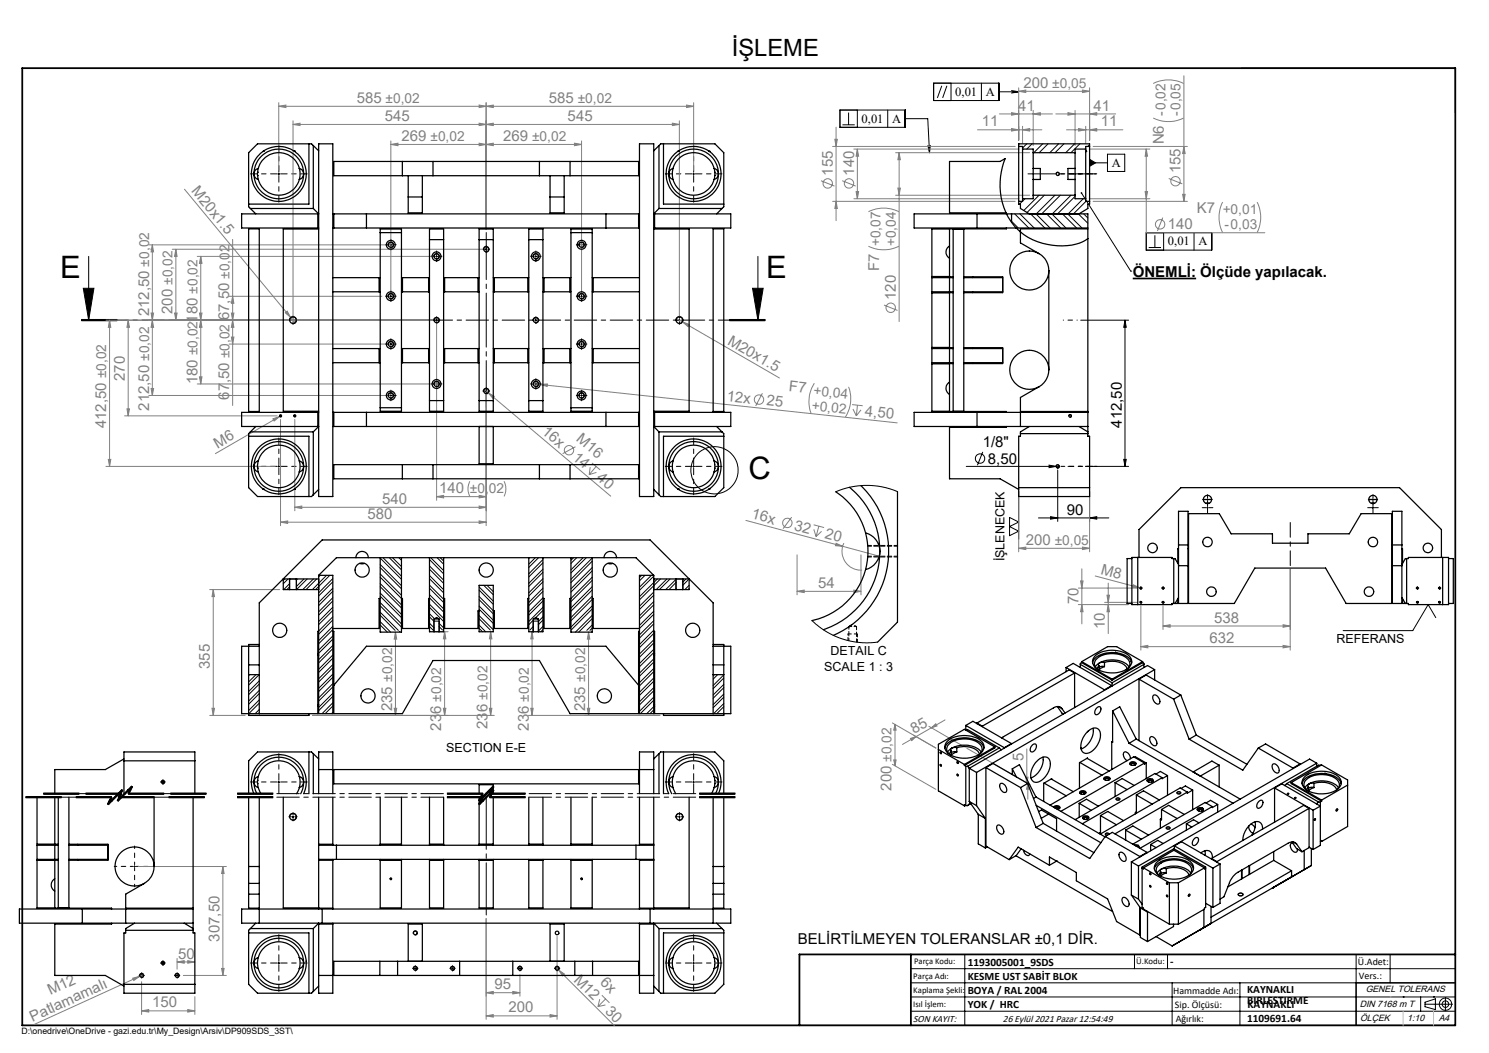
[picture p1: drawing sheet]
<svg xmlns="http://www.w3.org/2000/svg" width="420mm" height="297mm" viewBox="0 0 420 297" stroke-linecap="round" stroke-linejoin="round" font-family="sans-serif">
<defs><g id="words">
<g font-size="8.7">
<text x="16.9" y="78.5">E</text>
<text x="216.1" y="78.5">E</text>
<text x="211.2" y="135">C</text>
</g>
<text font-size="6.7" x="206.4" y="15.9">İŞLEME</text>
<g font-size="4.2" fill="#808080">
<text x="100.6" y="29">585 ±0,02</text>
<text x="154.8" y="29">585 ±0,02</text>
<text x="288.7" y="24.8">200 ±0,05</text>
<text x="108.6" y="34.1">545</text>
<text x="160.1" y="34.1">545</text>
<text x="276.9" y="35.6">11</text>
<text x="287.2" y="31.2">41</text>
<text x="308.4" y="31.2">41</text>
<text x="310.5" y="35.6">11</text>
<text x="113.3" y="39.8">269 ±0,02</text>
<text x="141.9" y="39.8">269 ±0,02</text>
<text x="328.3" y="40.7" transform="rotate(-90 328.3 40.7)">N6 -0,02</text>
<text x="53.8" y="54" transform="rotate(50 53.8 54)">M20x1.5</text>
<text x="234.9" y="49.5" transform="rotate(-90 234.9 49.5)">155</text>
<text x="240.9" y="49.5" transform="rotate(-90 240.9 49.5)">140</text>
<text x="333" y="48.9" transform="rotate(-90 333 48.9)">155</text>
<text x="337.6" y="60">K7 +0,01</text>
<text x="329.4" y="64.7">140</text>
<text x="248" y="76.4" transform="rotate(-90 248 76.4)">F7 +0,07</text>
<text x="42" y="89.3" transform="rotate(-90 42 89.3)">212,50 ±0,02</text>
<text x="48.7" y="88.6" transform="rotate(-90 48.7 88.6)">200 ±0,02</text>
<text x="252.7" y="84.6" transform="rotate(-90 252.7 84.6)">120</text>
<text x="64.7" y="90.3" transform="rotate(-90 64.7 90.3)">67,50 ±0,02</text>
<text x="205" y="96.9" transform="rotate(30 205 96.9)">M20x1.5</text>
<text x="35.2" y="107.5" transform="rotate(-90 35.2 107.5)">270</text>
<text x="55.7" y="108.4" transform="rotate(-90 55.7 108.4)">180 ±0,02180 ±0,02</text>
<text x="64.7" y="112.8" transform="rotate(-90 64.7 112.8)">67,50 ±0,02</text>
<text x="204.9" y="113.1" transform="rotate(6 204.9 113.1)">12x</text>
<text x="222.4" y="110.3" transform="rotate(6 222.4 110.3)">F7 +0,04</text>
<text x="42" y="115.9" transform="rotate(-90 42 115.9)">212,50 ±0,02</text>
<text x="216.1" y="114.3" transform="rotate(6 216.1 114.3)">25</text>
<text x="243.9" y="117.3" transform="rotate(6 243.9 117.3)">4,50</text>
<text x="30" y="120.8" transform="rotate(-90 30 120.8)">412,50 ±0,02</text>
<text x="152.6" y="122.2" transform="rotate(40 152.6 122.2)">16x</text>
<text x="162.4" y="124.2" transform="rotate(40 162.4 124.2)">M16</text>
<text x="61.3" y="126.5" transform="rotate(-30 61.3 126.5)">M6</text>
<text x="161.3" y="129.4" transform="rotate(40 161.3 129.4)">14</text>
<text x="168.1" y="135.2" transform="rotate(40 168.1 135.2)">40</text>
<text x="107.8" y="142.1">540</text>
<text x="123.8" y="139.1">140 ±0,02</text>
<text x="103.6" y="146.3">580</text>
<text x="211.8" y="146.2" transform="rotate(15 211.8 146.2)">16x</text>
<text x="223.8" y="149.4" transform="rotate(15 223.8 149.4)">32</text>
<text x="232.5" y="151.7" transform="rotate(15 232.5 151.7)">20</text>
<text x="289.3" y="153.7">200 ±0,05</text>
<text x="310.3" y="161.9" transform="rotate(15 310.3 161.9)">M8</text>
<text x="230.7" y="165.8">54</text>
<text x="304.2" y="170.3" transform="rotate(-90 304.2 170.3)">70</text>
<text x="311.7" y="177.5" transform="rotate(-90 311.7 177.5)">10</text>
<text x="342.5" y="175.6">538</text>
<text x="341.1" y="181.4">632</text>
<text x="59.2" y="188.7" transform="rotate(-90 59.2 188.7)">355</text>
<text x="110.6" y="200.6" transform="rotate(-90 110.6 200.6)">235 ±0,02</text>
<text x="165.1" y="200.6" transform="rotate(-90 165.1 200.6)">235 ±0,02</text>
<text x="124.5" y="206.1" transform="rotate(-90 124.5 206.1)">236 ±0,02</text>
<text x="137.5" y="205.6" transform="rotate(-90 137.5 205.6)">236 ±0,02</text>
<text x="149.1" y="206.1" transform="rotate(-90 149.1 206.1)">236 ±0,02</text>
<text x="257.9" y="207" transform="rotate(-30 257.9 207)">85</text>
<text x="288.7" y="214.7" transform="rotate(-90 288.7 214.7)">5</text>
<text x="251.5" y="223" transform="rotate(-90 251.5 223)">200 ±0,02</text>
<text x="61.9" y="265.6" transform="rotate(-90 61.9 265.6)">307,50</text>
<text x="50.3" y="270.4">50</text>
<text x="14.2" y="280.7" transform="rotate(-25 14.2 280.7)">M12</text>
<text x="139.5" y="279">95</text>
<text x="161.6" y="276.6" transform="rotate(45 161.6 276.6)">M12</text>
<text x="169.1" y="277.3" transform="rotate(45 169.1 277.3)">6x</text>
<text x="42.9" y="284.2">150</text>
<text x="143.4" y="285.6">200</text>
<text x="170.5" y="285.4" transform="rotate(45 170.5 285.4)">30</text>
<text x="9.2" y="288.2" transform="rotate(-25 9.2 288.2)">Patlamamalı</text>
</g>
<g font-size="4.2">
<text x="319.5" y="78.1">ÖNEMLİ: Ölçüde yapılacak.</text>
<text x="316.4" y="120.7" transform="rotate(-90 316.4 120.7)">412,50</text>
<text x="277.2" y="126">1/8&quot;</text>
<text x="278.6" y="130.7">8,50</text>
<text x="300.9" y="145.1">90</text>
<text x="225.1" y="266.4">BELİRTİLMEYEN TOLERANSLAR ±0,1 DİR.</text>
</g>
<g font-size="3.9" fill="#808080">
<text x="333" y="32.8" transform="rotate(-90 333 32.8)">-0,05</text>
<text x="345.4" y="64.7">-0,03</text>
<text x="252.7" y="69.4" transform="rotate(-90 252.7 69.4)">+0,04</text>
<text x="228.9" y="115.7" transform="rotate(6 228.9 115.7)">+0,02</text>
</g>
<g font-size="3.5">
<text x="269.5" y="27">0,01</text>
<text x="278" y="27">A</text>
<text x="243" y="34.6">0,01</text>
<text x="251.6" y="34.6">A</text>
<text x="313.6" y="47">A</text>
<text x="329.4" y="69.2">0,01</text>
<text x="338" y="69.2">A</text>
<text x="283.4" y="158.4" transform="rotate(-90 283.4 158.4)">İŞLENECEK</text>
<text x="234.3" y="184.6">DETAIL C</text>
<text x="376.9" y="181.3">REFERANS</text>
<text x="232.5" y="189.1">SCALE 1 : 3</text>
<text x="125.9" y="212.2">SECTION E-E</text>
</g>
<g font-size="3.2">
<text x="272.9" y="272.3">1193005001_9SDS</text>
<text x="330" y="272.2">-</text>
<text x="272.9" y="280.3">BOYA / RAL 2004</text>
<text x="272.9" y="276.3">KESME UST SABİT BLOK</text>
<text x="351.8" y="280">KAYNAKLI</text>
<text x="272.9" y="284.4">YOK / HRC</text>
<text x="351.8" y="283.2">BIRLESTIRME</text>
<text x="351.9" y="284.3">KAYNAKLI</text>
<text x="351.8" y="288.3">1109691.64</text>
</g>
<g font-size="2.8">
<text x="383" y="272.2">Ü.Adet:</text>
<text x="330.9" y="280.3">Hammadde Adı:</text>
<text x="383.3" y="276">Vers.:</text>
<text x="331.4" y="284.3">Sip. Ölçüsü:</text>
<text x="257.6" y="288.3">SON KAYIT:</text>
<text x="282.9" y="288.3">26 Eylül 2021 Pazar 12:54:49</text>
<text x="331.6" y="288.3">Ağırlık:</text>
</g>
<g font-size="2.6">
<text x="385.2" y="279.9">GENEL TOLERANS</text>
<text x="383.5" y="284">DIN 7168 m T</text>
<text x="383.6" y="288.1">ÖLÇEK</text>
<text x="396.9" y="288.1">1:10</text>
<text x="405.8" y="288.1">A4</text>
</g>
<g font-size="2.5">
<text x="257.9" y="272">Parça Kodu:</text>
<text x="320.5" y="272">Ü.Kodu:</text>
<text x="257.6" y="280">Kaplama Şekli:</text>
<text x="257.6" y="276">Parça Adı:</text>
<text x="257.6" y="284.1">Isıl İşlem:</text>
<text x="6.1" y="291.6">D:\onedrive\OneDrive - gazi.edu.tr\My_Design\Arsiv\DP909SDS_3ST\</text>
</g>
</g></defs>
<g fill="none" stroke="#808080" stroke-width=".28">
<path d="M78.6 30l2-.4v.7zM78.6 29v19M78.6 30h117.1M82.7 35.1l1.9-.4v.7zM82.7 34.1v55.2M82.7 35.1h108.9M110.2 39.8v42.7M135.1 29.6l2 .4-2 .3zM135.1 34.7l2 .4-2 .3zM137.1 30l2-.4v.7zM137.1 35.1l2-.4v.7zM137.1 29v35.6"/>
<path d="M164 39.8v42.7M189.7 34.7l1.9 .4-1.9 .3zM191.6 34.1v55.2M193.6 29.6l2.1 .4-2.1 .3zM195.7 29v19M235.5 39.3h.7l-.4 2zM235.8 35.9v26.3M275.7 36.6h18.2M281.9 32.1h15M285.3 36.3l2 .3-2 .4zM285.3 31.8l2 .3-2 .4zM287.3 25.7l2-.3v.7z"/>
<path d="M287.3 24.8v14.7M287.3 25.7h20M288.4 36.6l2-.3v.7zM288.4 35.6v4.7M291.4 32.1l2-.3v.7zM291.4 31.1v10M297.8 32.1h16.9M300.8 36.6h15.9M301.2 31.8l2 .3-2 .4zM303.2 31.1v10M304.2 36.3l2 .3-2 .4zM305.3 25.4l2 .3-2 .4z"/>
<path d="M306.2 35.6v4.7M307.3 36.6l2.1-.3v.7zM307.3 32.1l2.1-.3v.7zM307.3 24.8v14.7M325.3 33.3a9.8 9.8 0 0 0 8.6 0M325.3 23.6a9.5 9.5 0 0 1 8.6 0M333.9 21.4v35.4M52 53.4l30 36.1M110.2 40.7l2.1-.3v.7zM110.2 40.7h53.8M135.1 40.4l2 .3-2 .4zM137.1 40.7l2-.3v.7z"/>
<path d="M162 40.4l2 .3-2 .4zM231.6 51l3.8 1.5M234.8 56.8h51.5M234.8 41.3h51.5M235.8 56.8l.4 2h-.7zM237.6 51l3.8 1.5M240.8 42h46.6M240.8 56.1h46.6M241.5 54h.7l-.4 2.1zM241.8 42l.4 2.1h-.7zM241.8 42v14.1M245 59.7a9.5 9.5 0 0 1 8.5 0"/>
<path d="M252.6 43.1h37.8M252.6 55.1h37.8M253.3 53.1h.7l-.4 2zM253.6 43.1l.4 1.9h-.7zM253.6 43.1v47.6M307.2 42h17.1M307.2 56.1h17.1M308.3 56.8h26.6M308.3 41.3h26.6M323 54h.7l-.4 2.1zM323.3 42l.4 2.1h-.7zM323.3 42v23.6h33.5"/>
<path d="M329.7 50.3l3.8 1.6M333.6 54.8h.7l-.4 2zM333.9 41.3l.4 2h-.7zM344.9 57a9.5 9.5 0 0 0 0 8.6M354.6 57a9.5 9.5 0 0 1 0 8.6M42 69.1h67.3M43 69.1l.3 1.9h-.7zM43 69.1v42.4M48.6 70.3h87.5M49.6 70.3v20M49.6 70.3l.4 2h-.8zM55.6 72.3h66.5"/>
<path d="M56.6 72.3l.4 2h-.7zM56.6 72.3v36M65.6 67.5v46.9M245 69.5a9.8 9.8 0 0 0 8.5 0M328 61.4l-1.5 3.8M29.9 90.3h92.2M30.9 90.3v41.2M30.9 90.3l.4 2h-.7zM36.2 90.3l.3 2h-.7zM36.2 90.3v27M42.6 88.3h.7l-.3 2zM43 90.3l.3 2h-.7z"/>
<path d="M49.2 88.3h.8l-.4 2zM56.3 88.3h.7l-.4 2zM56.6 90.3l.4 2h-.7zM64.6 83.6h43.1M64.6 97h44.7M65.3 88.3h.7l-.4 2zM65.3 95.1h.7l-.4 1.9zM65.6 83.6l.4 1.9h-.7zM65.6 90.3l.4 2h-.7zM80.5 88.2l.5-.4 1 1.7zM82 89.5l1.3 1.6M123.2 91.3v49.8"/>
<path d="M190.8 89.8l1.7 1M192.5 90.8l1.9 .7-.3 .6zM192.5 90.8l27.4 15.8M249.3 86l3.9 1.6M35.1 117.3h43M35.8 115.3h.7l-.3 2zM42 111.5h67.3M42.6 109.6h.7l-.3 1.9zM55.6 108.3h66.5M56.3 106.3h.7l-.4 2zM77 118.1l1.9-.6-1.6 1.2zM78.9 117.5l-18.2 10.4"/>
<path d="M79.1 118.3v30M79.4 117.2l-.5 .3M83.1 118.3v25.8M136.6 109.9l1.1 .9M137.1 111.3v37M137.7 110.8l1.7 1-.4 .5zM137.7 110.8l34.6 29.1M149.9 108.2l2.5 .2M152.4 108.4l2-.1-.1 .7zM152.4 108.4l100.7 10.9M215.1 110.9l-2 3.6M229.7 108.1a9.7 9.7 0 0 0-.9 8.5"/>
<path d="M239.4 109.1a9.5 9.5 0 0 1-1 8.5M240.3 114.1l3 .3M240.6 115.4l.9 1.9M241.9 114.3l-.4 3M242.9 115.6l-1.4 1.7M29.9 131.5h47.7M30.6 129.6h.7l-.4 1.9zM132.5 135.7l-.5 1.9v.9l.5 1.5M135.1 139.7l2 .4-2 .3zM142.2 135.7l.5 2.2-.5 2.1M162.3 126l-3.6 1.9M166.5 131.8l-.3 2.1"/>
<path d="M167 130.6l2.3 1.9M168.1 131.6l-1.9 2.3M168.2 133.2l-2 .7M287.3 138.6v17M307.3 138.6v17M79.1 147.3l2-.4v.7zM79.1 147.3h58M83.1 143.1l2-.4v.7zM83.1 143.1h54M123.2 140.1l1.9-.4v.7zM123.2 140.1h13.9M135.1 142.7l2 .4-2 .3z"/>
<path d="M135.1 146.9l2 .4-2 .3zM210.4 146.8l27.3 7.3M223.3 145.9l-2.4 3.2M224.8 156.5v11.3M229.5 148l2.9 .8M229.6 149.3l.6 2M231 148.4l-.8 2.9M231.7 149.9l-1.5 1.4M235.8 153.2l1.9 .9-2-.2zM237.7 154.1l10.3 2.8M238 153.2a5.3 5.3 0 0 0 5.2 7.6M242.9 156.5v11.3"/>
<path d="M287.3 154.7l2-.4v.7zM287.3 154.7h20M305.3 154.3l2 .4-2 .3zM59.2 166.3h19.7M60.1 166.3v35.5M60.1 166.3l.4 2h-.7zM111.5 178.3v23.5M111.5 178.3l.4 2h-.7zM122.9 178.2h3.5M125.4 178.2v23.6M125.4 178.2l.4 2h-.7zM138.4 178.2v23.6"/>
<path d="M138.4 178.2l.3 2h-.7zM150.1 178.2l.3 2h-.7zM150.1 178.2v23.6M166 178.3l.4 2h-.7zM166 178.3v23.5M224.8 166.8l2-.4v.7zM224.8 166.8h18.1M240.8 166.4l2.1 .4-2.1 .3zM304.2 170.5h14M304.2 165.9h16.6M304.8 163.9h.7l-.3 2zM305.2 170.5l.3 2h-.7z"/>
<path d="M305.2 160.4v15.6M308.9 162.5l13.2 3.4M311.6 169.9h9.2M312.2 167.9h.7l-.3 2zM312.6 170.5l.3 2h-.7zM312.6 164.5v14.2M319.7 165l1.8 .8-2-.2zM321.8 170.9v12.5M328 176.6l2.1-.4v.7zM328 170.9v6.6M328 176.6h35.9M361.9 176.2l2 .4-2 .3z"/>
<path d="M363.9 160.5v22.9M59.8 199.8h.7l-.4 2zM111.2 199.8h.7l-.4 2zM125.1 199.8h.7l-.4 2zM138 199.8h.7l-.3 2zM149.7 199.8h.7l-.3 2zM165.7 199.8h.7l-.4 2zM321.8 182.4l2-.4v.7zM321.8 182.4h42.1M361.9 182l2 .4-2 .3zM59.2 201.8h9.9M88.1 201.8h51.3"/>
<path d="M149 201.8h37.1M251.7 203.9l12.3 7.1M251.7 215.6l12.3 7M252.1 214.3h.7l-.4 1.7zM252.4 204.3l.4 1.6h-.7zM252.4 204.3v11.7M256.8 208.3l1.6-.6-1.2 1.2zM258.4 207.7l-3.8 2.3M262 204.9l9.3 5.4M262.7 205.3l-4.3 2.4M262.7 205.3l1.2-1.2 .4 .6zM266.6 203.1l-3.9 2.2"/>
<path d="M272.7 211.1l17.6 10.1M289.3 219.2h.7l-.4 1.6zM289.6 211.2v9.6M289.6 220.8l.3 .2M289.9 221l.4 1.6h-.7zM289.9 221v4.4M290.6 221.4h.1M38.9 244.4h25M62.9 244.4l.3 2h-.7zM62.9 244.4v30.7M137.1 259.1v28.4M37.4 275.9l2-.5-1.7 1.1z"/>
<path d="M39.4 275.4l-29.8 13.6M39.9 276.9v9.2M40.5 274.9l-1.1 .5M50 271.3l2-.3v.7zM50 270.3v3.1M50 271.3h5M51.7 275.1h12.2M53 271l2 .3-2 .4zM62.5 273.2h.7l-.3 1.9zM137.1 280l2-.4v.7zM137.1 280h9.5M144.6 279.6l2 .4-2 .3z"/>
<path d="M146.6 274.9v6.1M156.7 272.7l.9 .9M157.1 264.1v23.4M157.6 273.6l1.6 1.1-.5 .5zM157.6 273.6l15.7 15.7M39.9 285.1l2-.3v.7zM39.9 285.1h15.1M53 284.8l2 .3-2 .4zM55 281.1v5M137.1 286.5l2-.3v.7zM137.1 286.5h20M155.2 286.2l1.9 .3-1.9 .4z"/>
<path d="M169.2 281.8l-.5 2.1M169.8 280.7l2.1 2.2M170.8 283.5l-2.1 .4M170.8 281.8l-2.1 2.1"/>
<circle cx="233.5" cy="51.7" r="1.32"/>
<circle cx="239.5" cy="51.7" r="1.32"/>
<circle cx="331.6" cy="51.1" r="1.33"/>
<circle cx="327.2" cy="63.3" r="1.33"/>
<circle cx="251.2" cy="86.8" r="1.32"/>
<circle cx="214.1" cy="112.7" r="1.32"/>
<circle cx="160.5" cy="127" r="1.32"/>
<circle cx="222.1" cy="147.5" r="1.33"/>
</g>
<g fill="none" stroke="#000" stroke-width=".28">
<path d="M350.2 19.2h60.3v12.6M236.9 31h18.4v4.9h-18.4zM237.6 35.2h3.5M239.4 31.7v3.5M241.8 31v4.9M250.4 31v4.9M255.3 33.5h6.4l.5 9.6M263.3 23.5h18.5v4.9h-18.5zM265.6 24.2l-1.2 3.4M267.1 24.2l-1.2 3.4M268.3 23.5v4.9M276.8 23.5v4.9"/>
<path d="M281.8 25.9h5.5M285.3 25.5l2 .4M287.3 25.9l-2 .3M72.6 49.5h.1M72.6 48.6h.1M78.4 49.1h.5M78.6 48.8v.5M195.4 49.1h.5M195.7 48.8v.5M201.6 49.5h.1M201.6 48.6h.1M261.7 41.1l.5 2"/>
<path d="M262.4 41l-.2 2.1M297.9 49.2a.49 .49 0 0 1 .4-.6 .49 .49 0 0 1 .6 .5 .49 .49 0 0 1-.7 .4M305 54.4l13.9 22.1M307.3 45.9h5.1M307.3 44.9l1.7 1-1.7 1zM312.4 43.5h4.9v4.9h-4.9zM25 72.3v18M109.5 69.2a.8 .8 0 0 1 .7-1 .8 .8 0 0 1 .8 .9 .8 .8 0 0 1-1 .7M110 69.1h.5M110.2 68.8v.5M122.4 72.5a.8 .8 0 0 1 .7-1 .8 .8 0 0 1 .9 .9 .8 .8 0 0 1-1.1 .7M122.9 72.3h.5"/>
<path d="M123.2 72.1v.5M136.4 70.5a.79 .79 0 0 1 .7-1 .79 .79 0 0 1 .8 .9 .79 .79 0 0 1-1 .7M136.9 70.3h.5M137.1 70.1v.5M150.4 72.5a.81 .81 0 0 1 .7-1 .81 .81 0 0 1 .8 .9 .81 .81 0 0 1-1 .7M150.9 72.3h.5M151.1 72.1v.5M163.3 69.2a.8 .8 0 0 1 .7-1 .8 .8 0 0 1 .8 .9 .8 .8 0 0 1-1 .7M163.8 69.1h.5M164 68.8v.5M213.8 72.3v18M318.9 76.5h.1"/>
<path d="M323.3 65.6h18.5v5h-18.5zM324 69.8h3.5M325.8 66.4v3.4M328.2 65.6v5M336.8 65.6v5M23 90.5h10zM23 90.3h10M23 90.1h10M23.5 81.3h3l-1.5 9zM81.7 90.6a1 1 0 0 1 .8-1.3 1 1 0 0 1 1.1 1.1 1 1 0 0 1-1.2 .9M82.4 90.3h.5M82.7 90.1v.5"/>
<path d="M109.5 83.7a.8 .8 0 0 1 .7-1 .8 .8 0 0 1 .8 .9 .8 .8 0 0 1-1 .7M109.5 97.3a.8 .8 0 0 1 .7-1.1 .8 .8 0 0 1 .8 .9 .8 .8 0 0 1-1 .7M110 97h.5M110 83.6h.5M110.2 83.3v.5M110.2 96.8v.5M122.4 90.5a.79 .79 0 0 1 .7-1 .79 .79 0 0 1 .8 .9 .79 .79 0 0 1-1 .7M122.9 90.3h.5M123.2 90.1v.5M150.4 90.5a.8 .8 0 0 1 .7-1 .8 .8 0 0 1 .8 .9 .8 .8 0 0 1-1 .7M150.9 90.3h.5M151.1 90.1v.5"/>
<path d="M163.3 83.7a.8 .8 0 0 1 .7-1 .8 .8 0 0 1 .8 .9 .8 .8 0 0 1-1 .7M163.3 97.3a.8 .8 0 0 1 .7-1.1 .8 .8 0 0 1 .8 .9 .8 .8 0 0 1-1 .7M163.8 97h.5M163.8 83.6h.5M164 83.3v.5M164 96.8v.5M190.7 90.6a.99 .99 0 0 1 .8-1.3 .99 .99 0 0 1 1.1 1.1 .99 .99 0 0 1-1.2 .9M191.4 90.3h.5M191.6 90.1v.5M205.8 90.3h10M205.8 90.1h10M205.8 90.5h10"/>
<path d="M212.3 81.3h3l-1.5 9zM304.8 90.3h13.5M317.3 90.3v41.2M317.3 90.3l.4 2h-.7zM78.8 117.4a.29 .29 0 0 1 .3-.4 .29 .29 0 0 1 .3 .3 .29 .29 0 0 1-.3 .3M82.8 117.4a.31 .31 0 0 1 .3-.4 .31 .31 0 0 1 .3 .3 .31 .31 0 0 1-.3 .3M109.5 111.8a.8 .8 0 0 1 .7-1.1 .8 .8 0 0 1 .8 .9 .8 .8 0 0 1-1 .7M110 111.5h.5M110.2 111.3v.5M122.4 108.5a.79 .79 0 0 1 .7-1 .79 .79 0 0 1 .8 .9 .79 .79 0 0 1-1 .7M122.9 108.3h.5M123.2 108.1v.4"/>
<path d="M136.4 110.5a.79 .79 0 0 1 .7-1 .79 .79 0 0 1 .8 .9 .79 .79 0 0 1-1 .7M136.9 110.3h.5M137.1 110.1v.5M150.4 108.5a.8 .8 0 0 1 .7-1 .8 .8 0 0 1 .8 .9 .8 .8 0 0 1-1 .7M150.9 108.3h.5M151.1 108.1v.4M163.3 111.8a.8 .8 0 0 1 .7-1.1 .8 .8 0 0 1 .8 .9 .8 .8 0 0 1-1 .7M163.8 111.5h.5M164 111.3v.5M301.4 117.4a.4 .4 0 0 1 .4-.5 .4 .4 0 0 1 .4 .4 .4 .4 0 0 1-.5 .4M72.6 131.1h.1M72.6 132h.1"/>
<path d="M78.4 131.5h.5M78.6 131.3v.5M195.4 131.5h.5M195.7 131.3v.5M201.6 132h.1M201.6 131.1h.1M272.6 131.5h26.2M277.2 127.5l-1.5 3.7M287.3 138.6v13.5M295.9 131.2l2 .3-2 .4zM297.9 131.7a.48 .48 0 0 1 .4-.6 .48 .48 0 0 1 .5 .6 .48 .48 0 0 1-.6 .3M298.3 132.6v14.5"/>
<path d="M306.2 131.5h12.1M307.3 138.6v8.5M317 129.6h.7l-.4 1.9zM244.8 153.9v.2M244.8 156.9v.2M284.8 145.9l2.5 1.3-2.5 1.3 2.5 1.3-2.5 1.3zM292.9 146.1h19.9M296.3 145.7l2 .4-2 .3zM307.3 146.1l2.1-.4v.7zM340.4 143.2h.3M340.4 140.9h.3M340.6 140.7v.3"/>
<path d="M340.6 143v.4M387.1 143.2h.3M387.1 140.9h.3M387.2 140.7v.3M387.2 143v.4M81.6 166.3v-3h2v3M122.3 178.2v-3h1.6v3M150.4 178.2v-3h1.5v3M190.6 166.3v-3h2.1v3M321.5 170a.26 .26 0 0 1 .2-.4 .26 .26 0 0 1 .3 .3 .26 .26 0 0 1-.3 .2M321.5 165.9a.26 .26 0 0 1 .2-.3 .26 .26 0 0 1 .3 .3 .26 .26 0 0 1-.3 .2M321.6 165.9h.3"/>
<path d="M321.8 165.7v.3M327.8 170a.27 .27 0 0 1 .2-.4 .27 .27 0 0 1 .3 .3 .27 .27 0 0 1-.3 .2M327.8 165.9a.27 .27 0 0 1 .2-.3 .27 .27 0 0 1 .3 .3 .27 .27 0 0 1-.3 .2M327.9 165.9h.3M328 165.7v.3M399.5 170a.26 .26 0 0 1 .2-.4 .26 .26 0 0 1 .3 .3 .26 .26 0 0 1-.3 .2M399.5 165.9a.26 .26 0 0 1 .2-.3 .26 .26 0 0 1 .3 .3 .26 .26 0 0 1-.3 .2M399.6 165.9h.3M399.8 165.7v.3M405 174.2l-2.2-3.7-4.3 7.4h-19.7M405.8 170a.27 .27 0 0 1 .2-.4 .27 .27 0 0 1 .3 .3 .27 .27 0 0 1-.3 .2M405.8 165.9a.27 .27 0 0 1 .2-.3 .27 .27 0 0 1 .3 .3 .27 .27 0 0 1-.3 .2"/>
<path d="M405.9 165.9h.3M406 165.7v.3M265.2 212.1l.3 .1v.4l-.2-.1zM319 215.8a.54 .54 0 0 1 .5-.5 .54 .54 0 0 1 .6 .4l-.1 .1M319 215.8h.1M7.3 224.8h10M7.3 224.7h10M7.3 225h10M12.3 223.8h10M12.3 223.7h10M12.3 224h10M21.5 224.8h10l-1 2 4-4-1.4 3"/>
<path d="M21.5 224.7h10M21.5 225h10M24.2 223.8h10l-1 2 4-4-1 2h10M24.2 223.7h10M24.2 224h10M31.3 224.8l-1 2M31.6 224.9l-1 2M33.5 225h10zM33.5 224.8h10M33.5 224.7h10M34.3 222.8l-1 2M34.3 222.7l-4 4"/>
<path d="M34.4 223.9l-1 2M34.6 223l-4 4M34.6 222.9l-1 2M36.2 223.7h10M36.2 224h10M37.1 221.8l-1 2M37.1 221.7l-4 4M37.3 222l-4 4M37.4 221.9l-1 2M45.5 220.7a.48 .48 0 0 1 .4-.6 .48 .48 0 0 1 .5 .5 .48 .48 0 0 1-.6 .4M45.7 220.6h.5M46 220.3v.5"/>
<path d="M47.6 224.8h10M47.6 224.7h10M47.6 225h10M48.1 223.8h10M48.1 223.7h10M48.1 224h10M67 224.8h10M67 224.7h10M67 225h10M67 223.8h10M67 223.7h10M67 224h10"/>
<path d="M72.6 220.1h.1M72.6 221h.1M72.6 220.1v.1M78.4 220.6h.5M78.6 220.3v.5M81.7 230.6a1 1 0 0 1 .8-1.2 1 1 0 0 1 1.1 1.1 1 1 0 0 1-1.2 .8M82.4 230.4h.5M82.7 230.1v.5M126.2 224.8h10l-1 2 4-4-1 2h10M126.2 224.7h10M126.2 225h10M126.2 223.8h10l-1 2 4-4-1 2h10"/>
<path d="M126.2 223.7h10M126.2 224h10M136 224.8l-1 2M136 223.8l-1 2M136.3 224.9l-1 2M136.3 223.9l-1 2M138.2 225h10zM138.2 224.7h10M138.2 223.7h10M138.2 224h10M139 222.8l-1 2M139 221.8l-1 2"/>
<path d="M139 222.7l-4 4M139 221.7l-4 4M139.3 223l-4 4M139.3 222l-4 4M139.3 222.9l-1 2M139.3 221.9l-1 2M190.7 230.6a1 1 0 0 1 .9-1.2 1 1 0 0 1 1 1.1 1 1 0 0 1-1.2 .8M191.4 230.4h.5M191.6 230.1v.5M195.4 220.6h.5M195.7 220.3v.5M197.3 224.8h10"/>
<path d="M197.3 224.7h10M197.3 225h10M197.3 223.8h10M197.3 223.7h10M197.3 224h10M201.6 220.1h.1M201.6 221h.1M201.6 220.1v.1M297.6 227.9a.56 .56 0 0 1 .6-.2 .56 .56 0 0 1 .4 .5M305.8 231.1a.49 .49 0 0 1 .4-.5 .49 .49 0 0 1 .5 .5M305.9 223.9a.49 .49 0 0 0-.5-.5 .49 .49 0 0 0-.5 .5M312.7 220a.49 .49 0 0 0-.5-.5 .49 .49 0 0 0-.5 .5"/>
<path d="M312.9 235.3a.57 .57 0 0 0-.6-.4 .57 .57 0 0 0-.5 .5l.5 .2M314.9 225.2l.4-.2a.42 .42 0 0 1 .5 .1 .42 .42 0 0 1 0 .6 .42 .42 0 0 1-.6 0h-.1a.28 .28 0 0 1-.3-.2 .28 .28 0 0 1 .1-.3zM323.9 220.6a.49 .49 0 0 1 .5-.5 .49 .49 0 0 1 .5 .5M329 233.4a.51 .51 0 0 1 .6-.3 .51 .51 0 0 1 .3 .6l-.8 .1zM332 223.4l.5-.1a.41 .41 0 0 1 .5 .1 .41 .41 0 0 1-.1 .6 .41 .41 0 0 1-.5-.1l-.4-.1zM338.1 228.7a.49 .49 0 0 1 .5-.5 .49 .49 0 0 1 .5 .5M377 228.2a.25 .25 0 0 1 .3 .3 .25 .25 0 0 1-.5 .1zM37.7 244.4h.5M38 244.2v.4M110 248a.26 .26 0 0 1 .2-.4 .26 .26 0 0 1 .3 .3 .26 .26 0 0 1-.3 .2M163.8 248a.26 .26 0 0 1 .2-.4 .26 .26 0 0 1 .3 .3 .26 .26 0 0 1-.3 .2M324.3 246.2h.1a.26 .26 0 0 1 .3 .3 .26 .26 0 0 1-.4 .2 .26 .26 0 0 1 0-.4z"/>
<path d="M335.3 252.3h.1a.23 .23 0 0 1 .2 .1 .23 .23 0 0 1-.2 .3 .23 .23 0 0 1-.2-.1zM349.3 252.1a.75 .75 0 0 1 .7-.2 .75 .75 0 0 1 .6 .5 .72 .72 0 0 1-.8 .3 .72 .72 0 0 1-.5-.6zM39.4 275.3a.61 .61 0 0 1 .5-.8 .61 .61 0 0 1 .7 .7 .61 .61 0 0 1-.8 .5M39.7 275.1h.5M39.9 274.9v.5M45.5 271.8a.49 .49 0 0 1 .4-.7 .49 .49 0 0 1 .5 .5 .49 .49 0 0 1-.6 .5M45.7 271.6h.5M46 271.4v.5M49.4 275.3a.6 .6 0 0 1 .5-.8 .6 .6 0 0 1 .7 .7 .6 .6 0 0 1-.8 .5M49.7 275.1h.5M50 274.9v.5M72.6 271.1v.1"/>
<path d="M72.6 272.1h.1M78.4 271.6h.5M78.6 271.4v.5M116.6 273.3a.6 .6 0 0 1 .5-.8 .6 .6 0 0 1 .6 .7 .6 .6 0 0 1-.7 .5M116.6 263.3a.61 .61 0 0 1 .5-.8 .61 .61 0 0 1 .7 .7 .61 .61 0 0 1-.8 .5M116.9 273.2h.5M117.1 272.9v.5M127.1 273.3a.59 .59 0 0 1 .5-.7 .59 .59 0 0 1 .6 .6 .59 .59 0 0 1-.7 .5M127.4 273.2h.5M127.6 272.9v.5M146 273.3a.6 .6 0 0 1 .6-.8 .6 .6 0 0 1 .6 .7 .6 .6 0 0 1-.7 .5M146.4 273.2h.5"/>
<path d="M146.6 272.9v.5M156.6 273.3a.59 .59 0 0 1 .5-.7 .59 .59 0 0 1 .6 .6 .59 .59 0 0 1-.7 .5M156.9 273.2h.5M157.1 272.9v.5M195.4 271.6h.5M195.7 271.4v.5M201.6 271.1v.1M201.6 272.1h.1M256.9 273.2h153.6M256.9 277.2h153.6M272.1 269.2v20M320 269.2v4"/>
<path d="M329.3 269.2v4M330.6 277.2v12M349.7 277.2v12M382.5 269.2v20M392.1 269.2v8M225.5 289.2h185M256.9 281.2h153.6M256.9 285.2h153.6M395.8 281.2h.1M400.7 281.2v4M402 283.2h7.7M402 282.7l2.9-1v3.1l-2.9-.9z"/>
<path d="M404.4 281.2h.1M407.7 281.3v3.8"/>
<circle cx="201.6" cy="132.7" r="6.7"/>
<circle cx="276.4" cy="129.3" r="1.33"/>
<circle cx="265.3" cy="215.8" r=".23"/>
<circle cx="270.1" cy="218.6" r=".25"/>
<circle cx="270.1" cy="215.1" r=".25"/>
<circle cx="363.3" cy="223.8" r=".18"/>
<circle cx="365.3" cy="225" r=".18"/>
<circle cx="370.9" cy="231.2" r=".24"/>
<circle cx="324.4" cy="250" r=".23"/>
<circle cx="329.1" cy="252.7" r=".25"/>
<circle cx="329.1" cy="249.2" r=".25"/>
<circle cx="407.7" cy="283.2" r=".93"/>
<circle cx="407.7" cy="283.2" r="1.74"/>
</g>
<path d="M319.5 78.6h17.9" fill="none" stroke="#000" stroke-width=".47"/>
<path d="M239.2 178.8h2.7" fill="none" stroke="#000" stroke-width=".28" stroke-dasharray="1.3 .6" stroke-dashoffset=".3" stroke-linecap="butt"/>
<g fill="none" stroke="#000" stroke-width=".28" stroke-dasharray="15.2 1.3 1.3 1.3">
<path d="M109.8 69h-1M110.3 68.5v-1M110.3 69.5v1M110.8 69h1M122.7 72.3h-1M123.2 71.8v-1M123.2 72.8v1M123.7 72.3h1M136.7 70.3h-.5M137.2 69.8v-.5M137.2 70.8v.4M137.7 70.3h.4"/>
<path d="M150.7 72.3h-1M151.2 71.8v-1M151.2 72.8v1M151.7 72.3h1M163.6 69h-1M164.1 68.5v-1M164.1 69.5v1M164.6 69h1M82.2 90.3h-.7M82.7 89.8v-.7M82.7 90.8v.7M83.2 90.3h.6"/>
<path d="M109.8 97h-1M109.8 83.5h-1M110.3 96.5v-1M110.3 97.5v1M110.3 83v-1M110.3 84v1M110.8 97h1M110.8 83.5h1M122.7 90.3h-.5M123.2 89.8v-.5M123.2 90.8v.4M123.7 90.3h.4"/>
<path d="M150.7 90.3h-.5M151.2 89.8v-.5M151.2 90.8v.4M151.7 90.3h.4M163.6 97h-1M163.6 83.5h-1M164.1 96.5v-1M164.1 97.5v1M164.1 83v-1M164.1 84v1M164.6 97h1M164.6 83.5h1"/>
<path d="M191.2 90.3h-.7M191.7 89.8v-.7M191.7 90.8v.7M192.2 90.3h.6M109.8 111.5h-1M110.3 111v-1M110.3 112v1M110.8 111.5h1M122.7 108.3h-1M123.2 107.8v-1M123.2 108.8v1M123.7 108.3h1"/>
<path d="M136.7 110.3h-.5M137.2 109.8v-.5M137.2 110.8v.4M137.7 110.3h.4M150.7 108.3h-1M151.2 107.8v-1M151.2 108.8v1M151.7 108.3h1M163.6 111.5h-1M164.1 111v-1M164.1 112v1M164.6 111.5h1"/>
<path d="M340.3 143.2h-1.2M340.3 140.9h-1M340.6 142.9v-1.2M340.6 143.5v1.2M340.6 140.5v-1M340.6 141.2v1M340.9 143.2h1.2M340.9 140.9h1M386.9 143.2h-1.1M386.9 140.9h-1M387.3 142.9v-1.2M387.3 143.5v1.2"/>
<path d="M387.3 140.5v-1M387.3 141.2v1M387.6 143.2h1.2M387.6 140.9h1M321.5 165.9h-.1M321.8 165.5h.1M321.8 166.2h.1M322.1 165.9h.1M327.7 165.9h.1M328.1 165.5h.1M328.1 166.2h.1M328.4 165.9h.1"/>
<path d="M399.5 165.9h-.1M399.8 165.5h.1M399.8 166.2h.1M400.1 165.9h.1M405.7 165.9h.1M406.1 165.5h.1M406.1 166.2h.1M406.4 165.9h.1M45.5 220.6h-.2M46 220.1v-.2M46 221.1v.1M46.5 220.6h.1"/>
<path d="M78.7 221.1v2.7M82.2 230.4h-.7M82.7 229.9v-.7M82.7 230.9v.6M83.2 230.4h.6M191.2 230.4h-.7M191.7 229.9v-.7M191.7 230.9v.6M192.2 230.4h.6M195.7 221.1v2.7M39.5 275.1h-.3M40 274.6v-.2"/>
<path d="M40 275.6v.3M40.5 275.1h.2M45.5 271.6h-.2M46 271.1v-.2M46 272.1v.2M46.5 271.6h.1M49.5 275.1h-.3M50 274.6v-.2M50 275.6v.3M50.5 275.1h.2M116.7 273.1h-.3M117.2 272.6v-.2"/>
<path d="M117.2 273.6v.3M117.7 273.1h.2M127.2 273.1h-.3M127.7 272.6v-.2M127.7 273.6v.3M128.2 273.1h.2M146.2 273.1h-.3M146.7 272.6v-.2M146.7 273.6v.3M147.2 273.1h.2M156.7 273.1h-.3M157.2 272.6v-.2"/>
<path d="M157.2 273.6v.3M157.7 273.1h.2"/>
</g>
<g fill="none" stroke="#000" stroke-width=".28" stroke-dasharray="15.2 1.3 1.3 1.3" stroke-dashoffset="13.4">
<path d="M78.2 49h-7.5M78.7 48.5v-7.5M78.7 49.5v7.5M79.2 49h7.5M195.2 49h-7.5M195.7 48.5v-7.5M195.7 49.5v7.5M196.2 49h7.5M78.2 131.5h-7.5M78.7 131v-7.5M78.7 132v7.5M79.2 131.5h7.5"/>
<path d="M195.2 131.5h-7.5M195.7 131v-7.5M195.7 132v7.5M196.2 131.5h7.5M78.2 220.6h-7.5M78.7 220.1v-7.5M79.2 220.6h7.5M195.2 220.6h-7.5M195.7 220.1v-7.5M196.2 220.6h7.5M78.2 271.6h-7.5M78.7 271.1v-7.5"/>
<path d="M78.7 272.1v7.5M79.2 271.6h7.5M195.2 271.6h-7.5M195.7 271.1v-7.5M195.7 272.1v7.5M196.2 271.6h7.5"/>
</g>
<path d="M137.2 224.8v33.3" fill="none" stroke="#000" stroke-width=".28" stroke-dasharray="15.2 1.3 1.3 1.3" stroke-dashoffset=".5"/>
<path d="M37.5 244.4h-5.3M38 243.9v-5.3M38 244.9v5.2M38.5 244.4h5.2" fill="none" stroke="#000" stroke-width=".28" stroke-dasharray="15.2 1.3 1.3 1.3" stroke-dashoffset="14.5"/>
<path d="M239.2 178.8v1.8" fill="none" stroke="#000" stroke-width=".28" stroke-dasharray="1.3 .6" stroke-dashoffset=".9"/>
<path d="M241.9 181.1v-2.3" fill="none" stroke="#000" stroke-width=".28" stroke-dasharray="1.3 .6" stroke-dashoffset=".4"/>
<path d="M239.2 178.8h.1" fill="none" stroke="#000" stroke-width=".28" stroke-dasharray="1.3 .6"/>
<path d="M244.8 157.1h8.4M253.2 153.8h-8.4" fill="none" stroke="#000" stroke-width=".28" stroke-dasharray="1.3 .6" stroke-dashoffset=".3"/>
<path d="M363.9 159.5v-12.1" fill="none" stroke="#000" stroke-width=".28" stroke-dasharray="15.2 1.3 1.3 1.3" stroke-dashoffset="11.1"/>
<path d="M290 49h19.1" fill="none" stroke="#000" stroke-width=".28" stroke-dasharray="15.2 1.3 1.3 1.3" stroke-dashoffset="7.5"/>
<path d="M304.3 49h5.1M304.3 131.5h5.1" fill="none" stroke="#000" stroke-width=".28" stroke-dasharray="15.2 1.3 1.3 1.3" stroke-dashoffset="14.6"/>
<path d="M299.3 49h6M299.3 131.5h6" fill="none" stroke="#000" stroke-width=".28" stroke-dasharray="15.2 1.3 1.3 1.3" stroke-dashoffset="14.1"/>
<path d="M301.3 49h7M301.3 131.5h7" fill="none" stroke="#000" stroke-width=".28" stroke-dasharray="15.2 1.3 1.3 1.3" stroke-dashoffset="13.6"/>
<path d="M137.2 65.6v49.4" fill="none" stroke="#000" stroke-width=".28" stroke-dasharray="15.2 1.3 1.3 1.3" stroke-dashoffset="2"/>
<path d="M136.2 224.8h-69.2M136.2 223.8h-69.2M207.3 224.8h-69.1M207.3 223.8h-69.1" fill="none" stroke="#000" stroke-width=".28" stroke-dasharray="6.3 1.3 1.3 1.3" stroke-dashoffset="-.9"/>
<g fill="none" stroke="#000" stroke-width=".28" stroke-dasharray="6.3 1.3 1.3 1.3">
<path d="M30.5 226.8l1-2M32.5 224.8l-2 2M33.2 225.8l1-2M33.5 224.8l1-2M34.5 222.8l-2 2M35.2 223.8l-2 2M36.2 223.8l1-2M37.2 221.8l-2 2M135.2 226.8l1-2M135.2 225.8l1-2M137.2 224.8l-2 2M137.2 223.8l-2 2"/>
<path d="M138.2 224.8l1-2M138.2 223.8l1-2M139.2 222.8l-2 2M139.2 221.8l-2 2"/>
</g>
<path d="M31.5 224.8h-24.2M57.6 224.8h-24.1" fill="none" stroke="#000" stroke-width=".28" stroke-dasharray="6.3 1.3 1.3 1.3" stroke-dashoffset="1.2"/>
<path d="M34.2 223.8h-21.9M58.1 223.8h-21.9" fill="none" stroke="#000" stroke-width=".28" stroke-dasharray="6.3 1.3 1.3 1.3" stroke-dashoffset="2.4"/>
<path d="M215.8 90.3h-192.8" fill="none" stroke="#000" stroke-width=".28" stroke-dasharray="6.3 1.3 1.3 1.3" stroke-dashoffset="3.3"/>
<path d="M303.9 90.3h-4" fill="none" stroke="#000" stroke-width=".28" stroke-dasharray="15.2 1.3 1.3 1.3" stroke-dashoffset="15.2"/>
<path d="M410.5 277.2h-28v12" fill="none" stroke="#000" stroke-width=".35"/>
<path d="M6.3 19.2h404.2v270h-404.2zM256.9 269.2v20M410.5 269.2h-185v20" fill="none" stroke="#000" stroke-width=".5"/>
<path d="M392.1 281.2h.1M395.8 285.2v4M404.4 285.2v4" fill="none" stroke="#c0c0c0" stroke-width=".28"/>
<path d="M304.9 54.3a.23 .23 0 0 1 .4 .1 .23 .23 0 0 1-.3 .3 .23 .23 0 0 1-.1-.4l.1 .1zM307.3 44.9l1.7 1-1.7 1z" fill="#000"/>
<path d="M111.5 178.3l.4 2h-.7zM111.2 199.8h.7l-.4 2zM125.4 178.2l.4 2h-.7zM125.1 199.8h.7l-.4 2zM138.4 178.2l.3 2h-.7zM138 199.8h.7l-.3 2zM150.1 178.2l.3 2h-.7zM149.7 199.8h.7l-.3 2zM166 178.3l.4 2h-.7zM165.7 199.8h.7l-.4 2zM60.1 166.3l.4 2h-.7zM59.8 199.8h.7l-.4 2z" fill="#808080"/>
<g fill="#000">
<path d="M295.9 131.2l2 .3-2 .4z"/>
<path d="M212.3 81.3h3l-1.5 9zM23.5 81.3h3l-1.5 9z"/>
<path d="M317.3 90.3l.4 2h-.7zM317 129.6h.7l-.4 1.9z"/>
<path d="M307.3 146.1l2.1-.4v.7zM296.3 145.7l2 .4-2 .3z"/>
</g>
<g fill="#808080">
<path d="M80.5 88.2l.5-.4 1 1.7z"/>
<path d="M235.8 153.2l1.9 .9-2-.2z"/>
<path d="M319.7 165l1.8 .8-2-.2z"/>
<path d="M37.4 275.9l2-.5-1.7 1.1z"/>
<path d="M77 118.1l1.9-.6-1.6 1.2z"/>
<path d="M157.6 273.6l1.6 1.1-.5 .5z"/>
<path d="M137.7 110.8l1.7 1-.4 .5z"/>
<path d="M192.5 90.8l1.9 .7-.3 .6z"/>
<path d="M152.4 108.4l2-.1-.1 .7z"/>
<path d="M135.1 40.4l2 .3-2 .4zM110.2 40.7l2.1-.3v.7zM135.1 139.7l2 .4-2 .3zM123.2 140.1l1.9-.4v.7zM135.1 29.6l2 .4-2 .3zM78.6 30l2-.4v.7zM135.1 34.7l2 .4-2 .3zM82.7 35.1l1.9-.4v.7zM307.3 36.6l2.1-.3v.7zM304.2 36.3l2 .3-2 .4zM307.3 32.1l2.1-.3v.7zM301.2 31.8l2 .3-2 .4zM305.3 25.4l2 .3-2 .4zM287.3 25.7l2-.3v.7zM288.4 36.6l2-.3v.7zM285.3 36.3l2 .3-2 .4zM291.4 32.1l2-.3v.7zM285.3 31.8l2 .3-2 .4z"/>
<path d="M135.1 142.7l2 .4-2 .3zM83.1 143.1l2-.4v.7zM135.1 146.9l2 .4-2 .3zM79.1 147.3l2-.4v.7z"/>
<path d="M323.3 42l.4 2.1h-.7zM323 54h.7l-.4 2.1z"/>
<path d="M137.1 280l2-.4v.7zM144.6 279.6l2 .4-2 .3z"/>
<path d="M361.9 176.2l2 .4-2 .3zM328 176.6l2.1-.4v.7zM361.9 182l2 .4-2 .3zM321.8 182.4l2-.4v.7zM155.2 286.2l1.9 .3-1.9 .4zM137.1 286.5l2-.3v.7z"/>
<path d="M53 271l2 .3-2 .4zM50 271.3l2-.3v.7zM53 284.8l2 .3-2 .4zM39.9 285.1l2-.3v.7z"/>
<path d="M262.7 205.3l1.2-1.2 .4 .6zM256.8 208.3l1.6-.6-1.2 1.2z"/>
<path d="M56.3 88.3h.7l-.4 2zM56.6 72.3l.4 2h-.7zM333.6 54.8h.7l-.4 2zM333.9 41.3l.4 2h-.7zM235.8 56.8l.4 2h-.7zM235.5 39.3h.7l-.4 2z"/>
<path d="M62.5 273.2h.7l-.3 1.9zM62.9 244.4l.3 2h-.7z"/>
<path d="M65.3 88.3h.7l-.4 2zM65.6 83.6l.4 1.9h-.7z"/>
<path d="M42.6 88.3h.7l-.3 2zM43 69.1l.3 1.9h-.7zM65.3 95.1h.7l-.4 1.9zM65.6 90.3l.4 2h-.7zM35.8 115.3h.7l-.3 2zM36.2 90.3l.3 2h-.7z"/>
<path d="M312.6 170.5l.3 2h-.7zM312.2 167.9h.7l-.3 2zM305.2 170.5l.3 2h-.7zM304.8 163.9h.7l-.3 2z"/>
<path d="M56.6 90.3l.4 2h-.7zM56.3 106.3h.7l-.4 2zM253.6 43.1l.4 1.9h-.7zM253.3 53.1h.7l-.4 2zM241.8 42l.4 2.1h-.7zM241.5 54h.7l-.4 2.1z"/>
<path d="M30.9 90.3l.4 2h-.7zM30.6 129.6h.7l-.4 1.9zM49.6 70.3l.4 2h-.8zM49.2 88.3h.8l-.4 2zM43 90.3l.3 2h-.7zM42.6 109.6h.7l-.3 1.9zM252.4 204.3l.4 1.6h-.7zM252.1 214.3h.7l-.4 1.7zM289.3 219.2h.7l-.4 1.6zM289.9 221l.4 1.6h-.7z"/>
<path d="M137.1 40.7l2-.3v.7zM162 40.4l2 .3-2 .4zM137.1 30l2-.4v.7zM193.6 29.6l2.1 .4-2.1 .3zM137.1 35.1l2-.4v.7zM189.7 34.7l1.9 .4-1.9 .3zM287.3 154.7l2-.4v.7zM305.3 154.3l2 .4-2 .3z"/>
<path d="M224.8 166.8l2-.4v.7zM240.8 166.4l2.1 .4-2.1 .3z"/>
</g>
<g fill="none" stroke="#000" stroke-width=".35">
<path d="M70.6 58.8h17.8M72.8 47.5a6 6 0 0 1 5.8-4.4 6 6 0 0 1 5.8 4.4M72.8 47.5a1.6 1.6 0 0 0-1.2 1.6 1.6 1.6 0 0 0 1.2 1.5M72.8 50.6a6 6 0 0 0 5.8 4.5 6 6 0 0 0 5.8-4.5M72.8 47.5a5.8 5.8 0 0 0 0 3.1M74.3 42.7h.1M74.3 42.7h-.1M83 42.7h.1M84.4 47.5a1.62 1.62 0 0 1 1.3 1.6M84.4 47.5a5.8 5.8 0 0 1 0 3.1M85.7 49.1a1.71 1.71 0 0 1-1.3 1.5M87.1 40.6v17h-17"/>
<path d="M88.4 58.8l1.5 1.5h-21.7v4h21.7M88.4 41.1l-.5-.5h-15.3l-2.5 2.5v15.2l2 2M88.4 41.1v17.7M88.4 41.1l1.5 1.4M89.9 40.6h4v99.4h-4zM94.2 45.5h85.9v4.1h-85.9zM113.5 45.5v4.1M115.1 49.6v10.4h4v-10.4M115.1 55.6h4M122.1 45.5v4.1M152.2 45.5v4.1M155.2 55.6h3.9"/>
<path d="M155.2 49.6v10.4h3.9v-10.4M160.8 45.5v4.1M180.4 40.6h4v99.4h-4zM184.4 42.5l2-1.9h15.2l2.6 2.5v15.2l-2.1 2M185.9 58.8l-1.5 1.5h21.7v4h-21.7M185.9 41.1v17.7M185.9 58.8h17.8M187.1 40.6v17h17.1M188.6 49.1a1.74 1.74 0 0 0 1.2 1.5M189.8 47.5a6 6 0 0 1 5.8-4.4 6 6 0 0 1 5.8 4.4M189.8 47.5a1.64 1.64 0 0 0-1.2 1.6M189.8 50.6a6 6 0 0 0 5.8 4.5 6 6 0 0 0 5.8-4.5"/>
<path d="M189.8 47.5l-.1 1.2 .1 1.9M191.2 42.7h.1M200 42.7h.1M201.4 47.5a1.6 1.6 0 0 1 1.2 1.6 1.6 1.6 0 0 1-1.2 1.5M201.4 47.5a5.8 5.8 0 0 1 0 3.1M267.8 45.5h14.3l1.4-.8a19.6 19.6 0 0 0 .3 15.3h-16zM287.3 41.3v15.5M287.3 41.3v-.7h20v.7M287.3 56.8v.8h.5v1.2l2.5 1.5M287.3 41.3h1.1v.7M288.4 42v14.1M288.4 56.1v.7h-1.1"/>
<path d="M288.4 42h3v1.1M291.4 50.6v4.5M291.4 47.5h2v3.1h-2M291.4 43.1v4.4M291.4 47.5v3.1M291.4 55.1h11.8M291.4 43.1h11.8M291.4 55.1v1h-3M303.2 47.5h-2v3.1h2M303.2 50.6v4.5M303.2 43.1v4.4M303.2 47.5v3.1"/>
<path d="M303.2 55.1v1h3M306.2 42.7h.3zM306.2 42v14.1M306.2 56.1v.7h1.1M306.2 42h-3v1.1M306.5 42.7h-.3M307.3 41.3v15.5M307.3 56.8v.8h-.5v1.2l-2.5 1.5M307.3 41.3h-1.1v.7M70.1 64.6h3v51.5h-3zM89.6 60.3v4M89.9 64.6h-10v51.4h10"/>
<path d="M93.9 60.3h86.5M93.9 64.3h86.5M93.9 78.3h13.3M94.2 60.3v4M103.4 60.3v4M106.9 78.3v4M107.2 64.6h6v51.4h-6zM107.2 65.6h6M113.2 78.3h7.9M113.5 78.3v4M120.9 78.3v4M121.1 67.6h4"/>
<path d="M121.1 64.6h4v51.4h-4zM125.1 78.3h10M125.4 78.3v4M134.8 78.3v4M135.1 67.6h4M135.1 64.6h4v51.4h-4zM139.1 78.3h10.1M139.5 78.3v4M148.9 78.3v4M149.2 67.6h3.9M149.2 64.6h3.9v51.4h-3.9zM153.1 78.3h7.9"/>
<path d="M153.5 78.3v4M160.7 78.3v4M161 64.6h6v51.4h-6zM161 65.6h6M167 78.3h13.4M167.3 78.3v4M170.9 60.3v4M180.1 60.3v4M184.4 64.6h10v51.4h-10M184.6 60.3v4M201.2 64.6h3v51.5h-3zM267.8 69.4a2.01 2.01 0 0 0 0 3.4"/>
<path d="M267.8 64.6h-4.9v13.4h4.9M267.8 78.3v4M268.9 78.3h-6v4h6M268.9 64.6h3v51.4h-3zM271.9 78.3h10.9M271.9 78.1h10.9v4.4h-10.9M274.4 78.1v.2M275.6 60.3v4M283.8 64.3v.3h-16v13.5h1.1M283.9 60.3a16.2 16.2 0 0 0 14.4 9 12.8 12.8 0 0 0 8.5-2M283.9 60.3h-26.1v4h49v-4h-21.5M283.9 60.3h-.1"/>
<path d="M283.9 60.3h1.4M285.3 60.3v2.4M293.1 71.5a5.5 5.5 0 0 0-7.9 2.9 5.5 5.5 0 0 0 4.2 7.3 5.5 5.5 0 0 0 6.4-5.4M293.1 71.5a5.5 5.5 0 0 1 2.7 4.8M293.1 71.5l-5.3-3v-3.9h19v58.4h.5v17h-20v-17h.5v-1.2l2.5-1.5M295.8 76.3v28M93.9 98.3h13.3M93.9 82.3h13.3M106.9 98.3v4M113.2 98.3h7.9M113.2 82.3h7.9M113.5 98.3v4"/>
<path d="M120.9 98.3v4M125.1 98.3h10M125.1 82.3h10M125.4 98.3v4M134.8 98.3v4M139.1 98.3h10.1M139.1 82.3h10.1M139.5 98.3v4M148.9 98.3v4M153.1 98.3h7.9M153.1 82.3h7.9M153.5 98.3v4"/>
<path d="M160.7 98.3v4M167 98.3h13.4M167 82.3h13.4M167.3 98.3v4M267.8 98.3v4M267.8 82.6h-4.9v15.4h4.9M268.9 98.3h-6v4h6M268.9 82.5h-1.1v15.6h1.1M271.9 98.3h10.9M271.9 82.3h10.9M271.9 98.1h10.9v4.4h-10.9M274.4 82.3v.2"/>
<path d="M274.4 98.1v.2M89.6 116.3v4M89.9 116.3h-21.7v4h21.7l-1.5 1.5M93.9 116.3h86.5M93.9 102.3h13.3M94.2 116.3v4M103.4 116.3v4M107.2 115h6M113.2 102.3h7.9M121.1 113h4M125.1 102.3h10M135.1 113h4"/>
<path d="M139.1 102.3h10.1M149.2 113h3.9M153.1 102.3h7.9M161 115h6M167 102.3h13.4M170.9 116.3v4M180.1 116.3v4M184.4 116.3h21.7v4h-21.7l1.5 1.5M184.6 116.3v4M267.8 107.8a2.01 2.01 0 0 0 0 3.4M267.8 102.6h-4.9v13.4h4.9M268.9 102.5h-1.1v13.6h16v.2"/>
<path d="M271.9 102.3h10.9M274.4 102.3v.2M275.6 116.3v4M287.8 116.3v4M293.1 109.1l-5.3 3v4h19M295.8 104.3a5.5 5.5 0 0 0-6.4-5.4 5.5 5.5 0 0 0-4.2 7.3 5.5 5.5 0 0 0 7.9 2.9M295.8 104.3a5.6 5.6 0 0 1-2.7 4.8M306.8 116.3h-49v4h49M70.1 123h17v17M70.6 121.8h17.8M72.1 120.3l-2 2v15.2l2.5 2.5h15.3l2-2M72.8 130a1.6 1.6 0 0 0-1.2 1.5 1.6 1.6 0 0 0 1.2 1.6"/>
<path d="M72.8 130a6 6 0 0 1 5.8-4.4 6 6 0 0 1 5.8 4.4M72.8 133.1a6 6 0 0 0 5.8 4.4 6 6 0 0 0 5.8-4.4M72.8 130a5.8 5.8 0 0 0 0 3.1M74.2 137.9h.1M74.3 137.9h.1M83 137.9h.1M83.1 137.9h-.1M84.4 130a1.62 1.62 0 0 1 1.3 1.5M84.4 130a5.8 5.8 0 0 1 0 3.1M85.7 131.5a1.62 1.62 0 0 1-1.3 1.6M88.4 121.8v17.8M93.9 120.3h86.5"/>
<path d="M94.2 131.1h85.9v3.9h-85.9zM113.5 131.1v3.9M122.1 131.1v3.9M135.1 120.3v10.5h4v-10.5M152.2 131.1v3.9M160.8 131.1v3.9M184.4 138l1.5 1.6M185.9 121.8v17.8M185.9 121.8h17.8M188.6 131.5a1.64 1.64 0 0 0 1.2 1.6M189.8 130a6 6 0 0 1 5.8-4.4 6 6 0 0 1 5.8 4.4M189.8 130a1.64 1.64 0 0 0-1.2 1.5"/>
<path d="M189.8 133.1a6 6 0 0 0 5.8 4.4 6 6 0 0 0 5.8-4.4M189.8 130l-.1 1.2 .1 1.9M191.2 137.9h.1M200 137.9h.1M200.1 137.9h-.1M201.4 130a1.6 1.6 0 0 1 1.2 1.5 1.6 1.6 0 0 1-1.2 1.6M201.4 130a5.8 5.8 0 0 1 0 3.1M202.1 120.3l2.1 2v15.2l-2.6 2.5h-15.2l-.5-.4M204.2 123h-17.1v17M235.7 138.7a19.9 19.9 0 0 1 8.5 11.6M239.6 137.4a23.3 23.3 0 0 1-7.4 40.2M242.8 137a25.8 25.8 0 0 1-7.7 42.2"/>
<path d="M253.2 138.7v36.8l-5.7 5.6M268.9 120.3v.2M283.8 120.3v.2h-16v14.5h14.3l5.2 3M287.3 137.5h20M287.8 122.3h19M304.3 120.3l2.5 1.5M100.4 157.3a1.75 1.75 0 0 1 1.7-1.8 1.75 1.75 0 0 1 1.8 1.8M101.5 158.9l.4 .1 .9-.1M107.2 157.3v21h6v-21M121.1 157.3v20.9h1.3M125.1 157.3v20.9h-1.3M149.2 157.3v20.9h1.2"/>
<path d="M153.1 157.3v20.9h-1.3M161 157.3v21h6v-21M170.4 157.3a1.75 1.75 0 0 1 1.7-1.8 1.75 1.75 0 0 1 1.8 1.8M171.5 158.9l.4 .1 .9-.1M244.2 150.3a5.3 5.3 0 0 1 4 5.2 5.3 5.3 0 0 1-4 5.2M244.2 150.3a20.3 20.3 0 0 1 0 10.4M319.3 157.5h-1.4v12.7h1.4M320.9 157.2v13.3M321.3 157.2v-7.8l11.8-11.9h61.7l11.8 11.9v7.8M331.1 157.5v12.7M332.4 144.2h2.7v26h-2.7zM332.4 159.2l-1-1.7h-.8v-.3h-11.3v13.3h11.3v-.3h1.6v-1.4"/>
<path d="M332.4 154.8h-.2v4.1M332.4 153.7h2.7M332.4 159.6h2.7M335.1 154.8h.1M335.2 144.9h8.7l3.4 5.7h11.6v2.6h10v-2.6h11.7l3.3-5.7h8.7v25.3h-12.9l-5.8-10h-20l-5.7 10h-13zM339.4 140.9h2.4M340.1 142h.9M386.1 140.9h2.3M386.8 142h.9M392.6 154.8h.1M392.7 144.2h2.7v26h-2.7zM392.7 153.7h2.7"/>
<path d="M392.7 159.6h2.7M395.4 159.2l1-1.7h.9v-.3h11.3v13.3h-11.3v-.3h-1.7v-1.4M395.4 154.8h.2v4.1M396.8 157.5v12.7M406.9 157.2v13.3M408.6 157.5h1.3v12.7h-1.3M81.7 166.3h1.9M81.7 163.3h1.9M81.7 163.3h-1.8v3h1.8M81.7 163.3v3M83.6 166.3h6.3M83.6 163.3h6.3"/>
<path d="M83.6 163.3v3M89.9 178.1h-.3v23.2h-21.4v-19h4.9M89.9 162.3h4v39h-4zM89.9 162.3l5-5h84.5l5 5M93.9 178.1h.3v23.2h19.3l8.6-15h30.1l8.6 15h19.3v-23.2h.3M107.2 168.8h-.3v8.5h-13M113.2 168.8h.3v8.5h7.4v-8.5h.2M122.4 174.6h1.4M122.4 178.2h1.4M122.4 174.6l.8-.4 .6 .4M122.4 174.6v3.6M123.8 174.6v3.6"/>
<path d="M125.1 168.8h.3v8.5h9.4v-5h.3M135.1 165.1h4v13.1h-4zM149.2 168.8h-.3v8.5h-9.4v-5h-.4M150.4 174.6h1.4M150.4 178.2h1.4M150.4 174.6l.7-.4 .7 .4M150.4 174.6v3.6M151.8 174.6v3.6M153.1 168.8h.4v8.5h7.2v-8.5h.3M167 168.8h.3v8.5h13.1M180.4 162.3h4v39h-4zM184.4 178.1h.2v23.2h21.5v-19h-4.9"/>
<path d="M184.4 166.3h6.3M184.4 163.3h6.3M190.7 166.3h1.9M190.7 163.3h1.9M190.7 163.3v3M192.6 163.3h1.8v3h-1.8M192.6 163.3v3M239.5 176.7h.1M239.5 176.7v.1M239.7 176.6l-.2 .1M244.2 160.7a20.1 20.1 0 0 1-15.2 14.3M322 169.8v.2"/>
<path d="M327.8 169.8l.1 .2M332.4 168.6l-1 1.6M395.4 168.6l1 1.6M400 169.8v.2M405.8 169.8l.1 .2M70.1 187.5v2.8M70.1 190.3v11.5h17v-.5M70.1 190.3h3M70.1 187.5h3M73.1 187.5v2.8M73.1 181.8h-3v5.7M73.1 187.5v-17.5l17.8-17.7h92.5l17.8 17.7v17.5"/>
<path d="M73.1 190.3v11M89.6 184.4l.3 .4h-.3M89.6 198.8h.3l-.3 .4M94.2 193.3l9.2-11h67.5l9.2 11M184.6 184.4l-.2 .4h.2M184.6 198.8h-.2l.2 .4M201.2 187.5v2.8M201.2 181.8h3v5.7M201.2 190.3v11M201.2 190.3h3M201.2 187.5h3M204.2 187.5v2.8"/>
<path d="M204.2 190.3v11.5h-17.1v-.5M298.2 199.3l1.4 1.9 .4 .2M298.6 199.3l.9 .6M299.5 199.9a1.62 1.62 0 0 0-2.4-.2l-14.6 8.4M299.5 199.9l.9 1.2M300.7 188.3v1.1M300.7 188.3l10.8 6.3M300.7 188.3l2-1.2 10.9 6.3M303.1 189.8l-26 15M303.1 189.8v9.8M303.1 189.8l-1.5-.9-26 15M304.7 187.4l9 5.2"/>
<path d="M305.1 186.9l-.4 .2v1.2M305.1 186.9l8.6 4.9M305.1 186.6l7.3-4.2h2.6l7.3 4.2M305.1 186.6l8.6 5M305.1 186.6v.3M309 184.9a7.9 7.9 0 0 1 9.7 .4 2.37 2.37 0 0 1-1.4 3.7 7.9 7.9 0 0 1-8.7-1.1l-.2-.5a2.12 2.12 0 0 1 .6-2.5zM309.1 188.4a2.19 2.19 0 0 1 1.3-3.3 7.1 7.1 0 0 1 8 1.1l.1 .2a1.64 1.64 0 0 1-.2 2M309.3 199.7a.68 .68 0 0 1 1-.3 .68 .68 0 0 1 .1 1 1.02 1.02 0 0 1-.5 1 1.02 1.02 0 0 1-1-.1v-.8zM310 187.7l-.5 1M310 187.7v1.2l1.5-.9M310.2 187l-1.3 1.1M310.2 187a7.2 7.2 0 0 1 8 .8l.3 .3"/>
<path d="M310.2 187a.46 .46 0 0 0-.2 .7M311.5 186.9a5.5 5.5 0 0 1 6.4 1.5l.1 .3M311.5 186.9l-.7-.1-.6 .2M311.5 188l-.6-.1-.9 .3M311.5 186.9v1.1M311.5 194.6v.1M313.6 193.4l-2.1 1.2M313.6 193.4v.1M313.7 191.6v.2M313.7 192.6v.9M314.6 184.1a6.4 6.4 0 0 0-6.3 2.3l-.1 .5M314.6 184.1l-.1-.1 .2 .1"/>
<path d="M314.6 184.1h.1M314.7 184.1a5.1 5.1 0 0 1 4.4 2.6M314.7 184.1h.1M319.1 186.7h.1M319.2 186.7v.2M321.3 191.6l9.7 5.6M321.3 191.6v17.3M321.3 191.6l2-1.2 9.8 5.6M322.3 186.9l.4 .2v1.2M322.3 186.9l-8.6 4.9M322.3 186.6l-8.6 5M322.3 186.6v.3"/>
<path d="M322.7 187.4l-9 5.2M325.3 196.1a1.6 1.6 0 0 1 1.8 2.1v.1a1.1 1.1 0 0 1-1.8-.8l-.1-.5zM325.7 188.9l-2-1.2-50.3 29M325.7 188.9l-50.3 29M325.7 188.9v2.9M331 197.2l4.4 11.3M333.1 196l-2.1 1.2M333.1 196l4.3 11.3M35 214.1l-5.3 3h-14.2v6.8M35 214.6h20M72.8 219a6 6 0 0 1 5.8-4.4 6 6 0 0 1 5.8 4.4M72.8 219a1.54 1.54 0 0 0-1.2 1.6"/>
<path d="M72.8 219a5.8 5.8 0 0 0 0 3.1M84.4 219a1.59 1.59 0 0 1 1.3 1.6 1.59 1.59 0 0 1-1.3 1.5M84.4 219a5.8 5.8 0 0 1 0 3.1M87.1 212.1v11.8M88.4 212.6l-.5-.5h-15.3l-2.5 2.5v9.3M88.4 212.6v11.3M88.4 212.6l1.5 1.5M89.9 217.1h4M94.2 217.1h85.9v4h-85.9zM180.4 217.1h4M184.4 214.1l2-2h15.2l2.6 2.5v9.3M185.9 212.6v11.3"/>
<path d="M187.1 212.1v11.8M189.8 219a6 6 0 0 1 5.8-4.4 6 6 0 0 1 5.8 4.4M189.8 219a1.6 1.6 0 0 0-1.2 1.6 1.6 1.6 0 0 0 1.2 1.5M189.8 219l-.1 1.2 .1 1.9M201.4 219a1.54 1.54 0 0 1 1.2 1.6M201.4 219a5.8 5.8 0 0 1 0 3.1M264.7 211.4l7.3 4.2M266.5 211a5.1 5.1 0 0 1 5.2-2.9 6.2 6.2 0 0 1 5.7 2.3l.1 .6M267.3 209a7.9 7.9 0 0 1 9.8 .3 2.41 2.41 0 0 1-1.4 3.8 7.9 7.9 0 0 1-8.8-1.2l-.1-.2a2.11 2.11 0 0 1 .5-2.7zM267.4 212.4a2.18 2.18 0 0 1 1.3-3.3 7.1 7.1 0 0 1 8 1.2l.1 .2a1.81 1.81 0 0 1-.2 1.9M268.3 211.8l-.5 .9M268.3 211.8v1.2l1.6-.9"/>
<path d="M268.5 211a6.9 6.9 0 0 1 8.2 1.1l.1 .1M268.5 211l-1.2 1.2M268.5 211a.46 .46 0 0 0-.2 .8M269.9 210.9a5.6 5.6 0 0 1 6.3 1.5l.1 .3M269.9 210.9l-.7-.1-.7 .2M269.9 212.1l-.7-.1-.9 .3M269.9 210.9v1.2M270 214.9l.2 .4-.2-.1zM270 218.4l.2 .4-.2-.1zM272 215.9l.4 .2M272 215.6v.3M272.4 204.6v1.2"/>
<path d="M272.4 216.1v11.1M272.4 204.6l10.9 6.3M272.4 204.6l2-1.2 10.9 6.3M272.4 216.1h.5M272.4 205.8h-.1M272.4 205.8h.5l9 5.2M272.9 216.1l.6 .6M273.4 216.7v9.4M273.4 216.7l2 1.2M275.4 217.9v9.3M275.6 203.9v.2M275.6 203.9l1.5 .9"/>
<path d="M277.1 204.8v.2M278.1 216.5v22.2l6.6 3.8M278.1 216.5l9.8 5.6M278.1 216.5l2-1.2 9.8 5.7M280.6 210.7l-8.6-5-7.3 4.2v13.2l7.3 4.2M280.6 210.7v.3l-8.6 4.9M280.6 210.7l-8.6 4.9M281.9 211l-9 5.1M281.9 211l.5 .5M283.3 210.9v.1M285.3 209.7v.2M285.3 209.7l-2 1.2"/>
<path d="M285.5 216.8v1.7M285.5 216.8l1.2 2.3M285.5 216.8l2-1.1 4.7 9.1M291.2 210.1a.7 .7 0 0 1 1.1-.1 .7 .7 0 0 1-.1 1.1l-.3 .6a.73 .73 0 0 1-1.2 .3 .73 .73 0 0 1 0-1.2zM292.3 214.9a2.51 2.51 0 0 1 3.4-1 4.5 4.5 0 0 1-1.2 5.6 2.26 2.26 0 0 1-3.4 .6 4.6 4.6 0 0 1 1.2-5.2zM294.2 213.6a5.8 5.8 0 0 1-3.4 5.8M296.5 219.7l6.3 3.6M296.7 219.8v-.2l-2.3 1.3v5.2M304.6 215l6.2 3.6M304.9 210.9l.2 .3M306.6 206.5a2.3 2.3 0 0 1 3.4-.7 5.1 5.1 0 0 1-2 6.1 1.83 1.83 0 0 1-2.4 .4 1.83 1.83 0 0 1-.7-2.3l.5-1.7zM306.6 213.9l6.3 3.6"/>
<path d="M306.7 214v-.2l-2.2 1.3v7.2M307.1 206.1l-.4 .3M308.3 205.4a5.7 5.7 0 0 1-3.4 5.8M311.4 219.7a1.16 1.16 0 0 1 1.7 0M311.5 219.2a.94 .94 0 0 1 1.6 .5 .94 .94 0 0 1-1 .4 .94 .94 0 0 1-.7-.7zM313.6 209.3v7.8M313.8 200.5v8.9l-.2-.1M313.8 200.5l4.7 9.2M313.8 200.5l2-1.1 4.7 9.1M313.8 209.1l-.2 .2M318.5 209.7l29.3 16.9M318.7 215.5a1.23 1.23 0 0 1 1.7 0"/>
<path d="M318.8 215.1a1.01 1.01 0 0 1 1.6 .4 1.03 1.03 0 0 1-1.7-.2zM318.9 214a1.74 1.74 0 0 0-1.8-1.9 1.71 1.71 0 0 0 .8 2.5M319.2 215.8a.44 .44 0 0 1 .3-.5 .44 .44 0 0 1 .5 .3l-.1 .2M319.9 215.8h.1M320 213.6l.3-.1 3 1.7M320.5 208.5l-2 1.2M320.5 208.5l29.3 16.9M322.8 215.2l-23.6 13.6M322.8 215.2v.3l.5-.3M322.8 215.2l-3-1.7-23.6 13.6M323.3 215.2v4.4M323.7 219.8a.99 .99 0 0 1 1.6 .4 .97 .97 0 0 1-1 .4 .97 .97 0 0 1-.7-.6z"/>
<path d="M324.6 207.9a1.61 1.61 0 0 1 1.4 2.4 1.66 1.66 0 0 1-1.4-2.4zM326 218.3l1.3-.7 2 1.2M327.8 219.4l-22.5 12.9M327.8 219.4l-2-1.2-22.5 13M329.3 218.8l-1.5 .8v-.2M329.3 218.8v5.5M335.4 208.5l15.2 8.7 4.3-6.2M337.4 207.3l-2 1.2M337.4 207.3l14.3 8.3M343.9 215.8l-2.1-1.1-5.3 3M343.9 215.8l-5.3 3.1M343.9 215.8v6.2"/>
<path d="M354.9 211l9.8 5.6M354.9 211l2.1-1.2 9.7 5.7M359 215.6a1.6 1.6 0 0 1 1.8 2 .8 .8 0 0 1-.8 .5 .8 .8 0 0 1-.7-.7l-.5-1.2zM364.7 216.6v.2M366.7 215.5l-2 1.1M366.7 215.5v.1M368.2 219a8 8 0 0 1 9.6 .3 2.33 2.33 0 0 1-1.2 3.8 7.9 7.9 0 0 1-8.8-1l-.4-.7-.2-.8 .3-.9zM371.4 215.3l-2-1.2-50.3 29M371.4 215.3l-50.3 29M371.4 215.3v.8M372.5 215.9l-.6-.1-9 5.2M373.7 218.2l.1-.1v.1"/>
<path d="M373.7 218.2a6.3 6.3 0 0 0-6.2 2.4l-.2 .4M373.7 218.2h.1M373.8 218.2a5.3 5.3 0 0 1 4.4 2.6M373.8 218.2h.1M10.4 224.9v13.2h5.1M15.5 224.9v13.2h.9M15.5 238.4v4M16.4 238.4h-6v4h6M16.4 224.9v31.2h3v-31.2M19.4 238.1h11v4.5h-11M19.4 238.4h11M21.9 238.1v.3"/>
<path d="M35 223.9v-11.8h20v11.8M43.5 224.9v19.5M54.5 224.9v38.2h.5v17h-20v-17h.5v-1.2l2.5-1.5M70.1 224.9v19.5M71.6 223.9a7.8 7.8 0 0 1 7-11.1 7.8 7.8 0 0 1 7.1 11.1M71.6 220.6a7 7 0 0 1 8.7-6.8 7 7 0 0 1 4.5 10.1M71.6 220.6l.2 1.5 .7 1.8M71.6 220.6a1.62 1.62 0 0 0 1.2 1.5M72.8 222.1l.8 1.8M73.1 224.9v19.5M79.9 224.9v31.2h10M84.4 222.1l-.8 1.8"/>
<path d="M89.9 223.9v-11.8h4v11.8M89.9 224.9v31.5M89.9 238.1h4M89.9 238.4h94.5M93.9 224.9v13.5M94.9 238.4v4M107.2 224.9v13.5M107.2 238.1h6M113.2 224.9v13.5M121.1 224.9v13.5M121.1 238.1h4M125.1 224.9v13.5"/>
<path d="M135.1 223.9v-2.6h4v2.6M135.1 224.9v13.5M135.1 238.1h4M139.1 224.9v13.5M149.2 224.9v13.5M149.2 238.1h3.9M153.1 224.9v13.5M161 224.9v13.5M161 238.1h6M167 224.9v13.5M179.4 238.4v4M180.4 223.9v-11.8h4v11.8"/>
<path d="M180.4 224.9v13.5M180.4 238.1h4M184.4 224.9v31.5M188.6 223.9a7.8 7.8 0 0 1 7.1-11.1 7.8 7.8 0 0 1 7 11.1M189.8 222.1l.8 1.8M194.4 224.9v31.2h-10M201.2 224.9v19.5M201.4 222.1l-.7 1.8M202.6 220.6a7 7 0 0 0-8.6-6.8 7 7 0 0 0-4.5 10.1M202.6 220.6l-.1 1.5-.7 1.8M202.6 220.6a1.62 1.62 0 0 1-1.2 1.5M204.2 224.9v19.5"/>
<path d="M272.3 227.2l-.3 .1M272.4 227.2h.5M272.4 227.2l-.4-.2v.3M273.4 226.1l2 1.1M273.4 226.1l2.5 3.6M273.7 226.4l-.8 .8M273.9 226.7l-1 .5M275.4 227.2l2.6 3.7M275.9 229.7l2.1 1.2M275.9 229.7v8.3l2.1 1.2M278 230.9v8.3M278.5 238.9l-.5 .3"/>
<path d="M281.4 232.8a1.64 1.64 0 0 1 1.4 2.4 1.7 1.7 0 0 1-1.4-2.4zM282.3 221a1.65 1.65 0 0 1 1.3 2.5 1.66 1.66 0 0 1-1.3-2.5zM287.9 222.1l4.3 11.3M288 239.4l-1.3 1.9-2 1.2M288.7 239.8a1.28 1.28 0 0 0 1.6 1.4l.1-.4M289.9 221l-2 1.1M289.9 221l4.4 11.2M292.2 224.8l-.7 .4M292.2 224.8l19.5 11.2M292.2 233.4l15.2 8.7 4.3-6.2M292.3 227.2l18.2 10.5M292.9 228.9l.9-.4 4.2 2.4v3.5"/>
<path d="M294.3 232.2l-2.1 1.2M294.3 232.2l14.2 8.3M294.5 220.9l6.2 3.6M295.8 229.6l-2.1 1.2M297.2 227.7a.97 .97 0 0 1 .9-.5 .97 .97 0 0 1 .8 .7l-.7 .3M297.3 227.7l.9-.2 .7 .4M297.6 227.9a.44 .44 0 0 1 .6-.3 .44 .44 0 0 1 .2 .6M304.4 226.6v3.9M304.4 226.6l3.4 2M304.4 226.6l2.1-1.2 3.3 2M304.6 223.7a1.16 1.16 0 0 1 1.7 0M304.7 223.3a.96 .96 0 0 1 1.6 .4 1.01 1.01 0 0 1-1.7-.3z"/>
<path d="M305.1 224a.42 .42 0 0 1 .1-.6 .42 .42 0 0 1 .6 .2v.4M305.4 230.7a1.11 1.11 0 0 1 1.7 0M305.5 230.3a.89 .89 0 0 1 1-.2 .89 .89 0 0 1 .6 .7 .94 .94 0 0 1-1 .4 .94 .94 0 0 1-.7-.7zM305.9 231.1a.37 .37 0 0 1 .3-.5 .37 .37 0 0 1 .4 .5M310.4 230l-.1 4.9M310.4 230l4.5 2.6M310.4 230l2.1-1.1 4.4 2.6M310.4 234.8l-.3 .3M311.7 235.9l9.8 5.7M311.7 235.9l2.1-1.1 9.7 5.6M311.9 220.1a.44 .44 0 0 1 .3-.6 .44 .44 0 0 1 .5 .3l-.1 .3M312.8 235.3a.47 .47 0 0 0-.5-.3 .47 .47 0 0 0-.4 .4l.5 .2"/>
<path d="M314.5 220.8v3.9M314.5 220.8l3.4 1.9M314.5 220.8l2-1.2 3.4 1.9M314.9 225.2l.3-.1a.39 .39 0 0 1 .5 0 .39 .39 0 0 1 0 .5 .39 .39 0 0 1-.5 0l-.3-.1zM317.5 234.1l4.4 2.6M317.5 234.1v2.8M317.5 234.1l2-1.1 4.5 2.5M317.5 236.7l-.2 .1M320 238.3a.73 .73 0 0 1 .8-.1 .73 .73 0 0 1 .4 .8M320.3 238.5l.6 .1 .3 .3M320.5 224.2l4.5 2.6M320.5 224.2v5l-.1-.1"/>
<path d="M320.5 224.2l2-1.1 4.5 2.5M320.5 229l-.2 .2v.3M323.6 220.3a1.15 1.15 0 0 1 1.7 0M324.1 220.6a.44 .44 0 0 1 .3-.6 .44 .44 0 0 1 .5 .3l-.1 .3M324.6 238.2v1.8M324.6 238.2l1.5 .9M327.3 231.1v2.5M327.6 228.3l4.5 2.6M327.6 228.3v2.9l-.3-.1M327.6 228.3l2-1.1 4.5 2.5M327.6 230.9l-.3 .2M328.1 237.9l-1.5-.9-2 1.2"/>
<path d="M329 233.4a.45 .45 0 0 1 .6-.2 .45 .45 0 0 1 .2 .5l-.6 .1zM331.3 238.6l10.8 6.3M331.3 238.6v.9M331.3 238.6l2-1.2 10.8 6.3M332.1 223.5l.3-.2a.4 .4 0 0 1 .5 0 .4 .4 0 0 1 0 .6 .4 .4 0 0 1-.5 0l-.4-.2zM333.1 222.4l1.3-.7 2 1.1M334.6 232.4v1.7M334.6 232.4l1.6 .9M334.9 223.4l-2-1.2-22.6 13.1M334.9 223.4l-20.4 11.8M336.4 222.8l-1.5 .9v-.3M336.4 222.8v5.6"/>
<path d="M336.7 236.7a.74 .74 0 0 1 1.1-.4 .74 .74 0 0 1 .1 1.2l-.4 .6a.68 .68 0 0 1-.9 .3 .68 .68 0 0 1-.2-1zM337.7 228.4a1.15 1.15 0 0 1 1.7 0M337.9 228a.98 .98 0 0 1 1.5 .4 .97 .97 0 0 1-.9 .4 .97 .97 0 0 1-.8-.7zM338.2 232.1l-1.5-.9-2.1 1.2M338.2 228.8v-.1a.44 .44 0 0 1 .3-.5 .44 .44 0 0 1 .6 .3l-.2 .3M339.9 240v1.3M340.2 226.5l1.3-.8 2 1.2M341.9 227.5l-20.3 11.8M341.9 227.5l-2-1.2-20.4 11.8M343.5 226.9l-1.6 .9v-.3M343.5 226.9v2.2M352.2 233a2.18 2.18 0 0 0 1.2 2"/>
<path d="M352.8 232.5l.7 .3 .5 .7M354 231.8l.1 1.3-.3 1.1-.7 1.4M355 226.1a.68 .68 0 0 1 1-.3 .68 .68 0 0 1 .2 1 1.03 1.03 0 0 1-1.6 .9l-.1-.7zM356.1 233.9a1.78 1.78 0 0 0-.9-2.1 1.78 1.78 0 0 0-2.2 .5 6.2 6.2 0 0 0-2.4 4.8M359.5 222.2l2.1-1.1 10.8 6.3-2 1.1M359.5 222.2l10.9 6.3M359.5 222.2v9.7M362.9 221l-.5 .6M362.9 221l9 5.2M364.2 220.7l8.6-4.9 7.3 4.2v13.1l-7.3 4.2M364.2 220.7v.3l8.6 5M364.2 220.7l8.6 5"/>
<path d="M364.4 237.5l1.3 1.9 1.5 .8M364.6 237.8h-.1a1.24 1.24 0 0 0 .1 2.2 .73 .73 0 0 0 .9 .4 .73 .73 0 0 0 .5-.9M364.7 237.5l1 .6M365.7 238.1l-.7-.6-1.3 .1-15 8.7-1.5 1.8-2 4.8-1.1 .7M365.7 238.1l1.5 2.1M367.9 239.9v5.4M368.2 222.5a2.19 2.19 0 0 1 1.3-3.3 7.1 7.1 0 0 1 8 1.1l.1 .3a1.64 1.64 0 0 1-.2 1.9M369.1 221.9l-.6 .9M369.1 221.9v1.1l1.5-.9M369.3 221.1l-1.3 1.1M369.3 221.1a7.2 7.2 0 0 1 8 .8l.2 .3M369.3 221.1a.46 .46 0 0 0-.2 .8"/>
<path d="M369.3 238.9l1.1 .7M369.3 228l-26 15M369.3 228v11.1l-2.1 1.1M369.3 228l-1.6-.8-26 14.9M369.9 239.3v4.8l-31.6 18.2M370.4 228.5v11.1M370.6 221a5.5 5.5 0 0 1 6.3 1.5l.1 .3M370.6 221l-.7-.1-.6 .2M370.6 222.1l-.6-.1-.9 .4M370.6 221v1.1M371.9 226.2l-.6 .5M371.9 226.2h.5"/>
<path d="M372.4 226.2v12.2l-2 1.2M372.4 237.3l.4-.2v.2M372.5 237.2l.3 .1M372.8 225.7v.3M372.8 226l-.4 .2M377 228.3v-.1a.22 .22 0 0 1 .2 .4 .22 .22 0 0 1-.3 0zM378.2 220.8h.1M378.2 220.8l.1 .2M380.1 221.4l-7.3 4.3M15.5 247.9a2 2 0 0 0 0 3.4M15.5 242.6v13.5h16v.3M16.4 242.6l-6 .1v13.4h5.1"/>
<path d="M19.4 242.4h11M21.9 242.4v.2M23.2 256.4v4M35.5 256.4v4M40.7 249.2l-5.2 3v3.9h19M43.5 244.4a5.5 5.5 0 0 0-6.5-5.4 5.5 5.5 0 0 0-4.2 7.3 5.5 5.5 0 0 0 7.9 2.9M43.5 244.4a5.6 5.6 0 0 1-2.8 4.8M54.5 256.4h-49v4h49M68.2 256.4h137.9v4h-137.9zM70.1 244.4v4.8M70.1 249.2v6.9h3v-6.9M70.1 249.2h3"/>
<path d="M70.1 252.2h3M70.1 244.4h3M73.1 244.4v4.8M73.1 256.4v4M89.9 242.6h4M89.9 256.1h4M89.9 242.4h94.5M90.9 256.4v4M93.9 242.4v14M107.2 242.4v13.7h6v-13.7M107.2 242.7h6M121.1 242.4v13.7h4v-13.7"/>
<path d="M121.1 242.7h4M135.1 242.4v13.7h4v-13.7M135.1 242.7h4M149.2 242.4v13.7h3.9v-13.7M149.2 242.7h3.9M161 242.4v13.7h6v-13.7M161 242.7h6M180.4 242.4v14M180.4 242.6h4M180.4 256.1h4M183.4 256.4v4M201.2 244.4v4.8"/>
<path d="M201.2 249.2v6.9h3v-6.9M201.2 256.4v4M201.2 249.2h3M201.2 252.2h3M201.2 244.4h3M204.2 244.4v4.8M284.7 242.5l2.5-3.6 8.8 5.1M286.6 241.4l27.2 15.7M296 244v-2.3l7.6 4.4v2.3l8.8 5.1 2.6 6.4 6.5 3.8M298 242.9h.1M298 242.9l-2 1.1M315.8 240.6a1.33 1.33 0 0 1 1.8 1.2 .79 .79 0 0 1-.4 1.2 .79 .79 0 0 1-1-.6l-.5-.8z"/>
<path d="M316.7 253.3a1.51 1.51 0 0 1 1.8 1.7v.3a.82 .82 0 0 1-.9 .4 .82 .82 0 0 1-.7-.6l-.4-1zM319.1 243.1l2 1.2M319.1 252.4l2 1.2M319.1 243.1v9.3M319.1 252.4l2.6 3.7M321.1 244.3v9.3M321.1 253.6l1.1 1.5M321.5 241.6v.1M321.5 255.9v7.8M321.7 256.1l2 1.1M321.7 256.1v8.3l2 1.2M322.5 244.8l7.3 4.2"/>
<path d="M322.5 244.8l8.6-5 8.6 5M322.5 244.8v.3l-.3-.2M323.5 257l.2 .2M323.5 240.4l-2 1.2M323.5 240.4v.2M323.7 257.2v8.4M324.3 249.8h.2l.1 .4zM324.3 246.3l.3 .2-.1 .2zM325.6 245.1a5.1 5.1 0 0 1 5.2-2.9 6.2 6.2 0 0 1 5.6 2.3l.2 .6M326.1 243.4a7.8 7.8 0 0 1 10-.1 2.34 2.34 0 0 1-1.2 3.8 8.3 8.3 0 0 1-8.7-.8l-.6-1.4zM326.5 246.6a2.18 2.18 0 0 1 1.3-3.4 7.1 7.1 0 0 1 8 1.2l.1 .2a1.81 1.81 0 0 1-.2 2M327.4 245.9l-.5 .9"/>
<path d="M327.4 245.9v1.2l1.6-.9M327.6 245.1a6.9 6.9 0 0 1 8.2 1.1l.1 .1M327.6 245.1l-1.2 1.2M327.6 245.1a.46 .46 0 0 0-.2 .8M329 245a5.6 5.6 0 0 1 6.3 1.6l.1 .2M329 245l-.7-.1-.7 .2M329 246.2l-.7-.1-.9 .3M329 245v1.2M329.8 249v11.7M329.8 249h2.6M332.4 249v11.7M338.7 240.6a1.8 1.8 0 0 1 1.8-.7 1.8 1.8 0 0 1 1.4 1.3l.1 .8"/>
<path d="M339.6 256.5v5.1M339.7 244.8l-7.3 4.2M339.7 244.8v.3l.4-.2M340.1 254.8l2 1.1M341.6 255.7v4.8l-11 6.3-4.5-2.6M341.7 242.1l1.6 .9M341.7 242.1v.2M342.1 244.9v11M343.3 243v.2M344.1 243.7l-2 1.2M344.1 243.7v11.1l-2 1.1M349.3 252.1a.7 .7 0 0 1 .7-.2 .7 .7 0 0 1 .6 .5 .68 .68 0 0 1-.8 .3 .68 .68 0 0 1-.5-.6z"/>
<path d="M350.2 245.4v2.5M350.3 245.4v2.4M352.3 244.2v2.5M352.5 244.1v2.5M358.9 250.5h.1M359.3 240.2v2.5M364.3 245.6l-22.7 13.1M364.3 245.6v1.7M364.3 245.6l-5-2.9-13 7.5M31.5 260.4v.2h-16v14.5h14.2l5.3 3M35 277.6h20M35.5 262.4h19"/>
<path d="M52 260.4l2.5 1.5M70.1 263.1h17v17M70.6 261.9h17.8M72.1 260.4l-2 2v15.2l2.5 2.5h15.3l2-2M72.8 270.1a1.6 1.6 0 0 0-1.2 1.5 1.6 1.6 0 0 0 1.2 1.6M72.8 270.1a6 6 0 0 1 5.8-4.5 6 6 0 0 1 5.8 4.5M72.8 273.2a6 6 0 0 0 5.8 4.4 6 6 0 0 0 5.8-4.4M72.8 270.1a5.8 5.8 0 0 0 0 3.1M84.4 270.1a1.59 1.59 0 0 1 1.3 1.5 1.59 1.59 0 0 1-1.3 1.6M84.4 270.1a5.8 5.8 0 0 1 0 3.1M88.4 261.9v17.7M89.9 260.6h4"/>
<path d="M89.9 275.1h4M93.9 260.4v19.7h-4v-19.7l-1.5 1.5M94.2 271.1h85.9v4h-85.9zM107.1 271.1v4M112.1 271.1v4M115.1 271.1v-10.5h4v10.5M129.6 271.1v4M144.6 271.1v4M155.2 271.1v-10.5h3.9v10.5M162.1 271.1v4M167.1 271.1v4M180.4 260.4v19.7h4v-19.7l1.5 1.5"/>
<path d="M180.4 260.6h4M180.4 275.1h4M184.4 278.1l1.5 1.5M185.9 261.9v17.7M185.9 261.9h17.8M189.8 270.1a1.6 1.6 0 0 0-1.2 1.5 1.6 1.6 0 0 0 1.2 1.6M189.8 270.1a6 6 0 0 1 5.8-4.5 6 6 0 0 1 5.8 4.5M189.8 273.2a6 6 0 0 0 5.8 4.4 6 6 0 0 0 5.8-4.4M189.8 270.1l-.1 1.1 .1 2M201.4 270.1a1.6 1.6 0 0 1 1.2 1.5 1.6 1.6 0 0 1-1.2 1.6M201.4 270.1a5.8 5.8 0 0 1 0 3.1M202.1 260.4l2.1 2v15.2l-2.6 2.5h-15.2l-.5-.5"/>
<path d="M204.2 263.1h-17.1v17M321.7 263.7h-.2M329.8 260.7h2.6M329.8 260.7l-7.3-4.3v-.3l-.3-.2v-11.4l8.9-5.1 9 5.1v11.4l-.4 .2v.3l-7.3 4.3M331 260.7v.6l-7.3 4.3M338.3 262.3h.1"/>
<circle cx="78.6" cy="49.1" r="7.8"/>
<circle cx="78.6" cy="49.1" r="7"/>
<circle cx="195.6" cy="49.1" r="7"/>
<circle cx="195.7" cy="49.1" r="7.8"/>
<circle cx="298.3" cy="49.1" r=".42"/>
<circle cx="110.2" cy="69.1" r="1.26"/>
<circle cx="110.2" cy="69.1" r=".7"/>
<circle cx="123.1" cy="72.3" r="1.24"/>
<circle cx="123.1" cy="72.3" r=".71"/>
<circle cx="137.2" cy="70.3" r=".7"/>
<circle cx="151.1" cy="72.3" r=".71"/>
<circle cx="151.1" cy="72.3" r="1.24"/>
<circle cx="164" cy="69.1" r=".7"/>
<circle cx="164.1" cy="69.1" r="1.24"/>
<circle cx="82.6" cy="90.3" r=".93"/>
<circle cx="110.2" cy="83.5" r="1.26"/>
<circle cx="110.2" cy="97.1" r="1.26"/>
<circle cx="110.2" cy="83.6" r=".7"/>
<circle cx="110.2" cy="97" r=".71"/>
<circle cx="123.2" cy="90.3" r=".7"/>
<circle cx="151.1" cy="90.3" r=".71"/>
<circle cx="164" cy="83.6" r=".7"/>
<circle cx="164" cy="97" r=".71"/>
<circle cx="164.1" cy="83.6" r="1.24"/>
<circle cx="164.1" cy="97.1" r="1.24"/>
<circle cx="191.6" cy="90.3" r=".93"/>
<circle cx="79.1" cy="117.3" r=".25"/>
<circle cx="83.2" cy="117.3" r=".25"/>
<circle cx="110.2" cy="111.6" r="1.26"/>
<circle cx="110.2" cy="111.5" r=".71"/>
<circle cx="123.1" cy="108.3" r="1.26"/>
<circle cx="123.1" cy="108.3" r=".69"/>
<circle cx="137.2" cy="110.3" r=".7"/>
<circle cx="151.1" cy="108.3" r=".7"/>
<circle cx="151.1" cy="108.3" r="1.26"/>
<circle cx="164" cy="111.5" r=".71"/>
<circle cx="164.1" cy="111.6" r="1.24"/>
<circle cx="301.8" cy="117.3" r=".34"/>
<circle cx="78.6" cy="131.5" r="7.8"/>
<circle cx="78.7" cy="131.5" r="7"/>
<circle cx="195.6" cy="131.5" r="7"/>
<circle cx="195.6" cy="131.5" r="7.8"/>
<circle cx="298.3" cy="131.5" r=".43"/>
<circle cx="325.1" cy="154.6" r="1.33"/>
<circle cx="340.6" cy="140.9" r="1.17"/>
<circle cx="340.6" cy="152.9" r="1.34"/>
<circle cx="387.2" cy="140.9" r="1.17"/>
<circle cx="387.3" cy="152.9" r="1.34"/>
<circle cx="402.8" cy="154.6" r="1.34"/>
<circle cx="78.9" cy="177.8" r="2"/>
<circle cx="102.2" cy="160.8" r="2"/>
<circle cx="137.2" cy="160.8" r="2"/>
<circle cx="172.1" cy="160.8" r="2"/>
<circle cx="195.4" cy="177.8" r="1.99"/>
<circle cx="321.8" cy="169.9" r=".22"/>
<circle cx="321.8" cy="165.9" r=".22"/>
<circle cx="328" cy="169.9" r=".21"/>
<circle cx="328.1" cy="165.9" r=".21"/>
<circle cx="341.7" cy="166.9" r="1.33"/>
<circle cx="386.2" cy="166.9" r="1.34"/>
<circle cx="399.8" cy="165.9" r=".21"/>
<circle cx="399.8" cy="169.9" r=".21"/>
<circle cx="406" cy="169.9" r=".22"/>
<circle cx="406" cy="165.9" r=".21"/>
<circle cx="103.8" cy="196.3" r="1.99"/>
<circle cx="170.5" cy="196.3" r="1.99"/>
<circle cx="265.4" cy="215.8" r=".2"/>
<circle cx="265.4" cy="212.3" r=".2"/>
<circle cx="46" cy="220.6" r=".42"/>
<circle cx="82.6" cy="230.4" r=".92"/>
<circle cx="191.6" cy="230.4" r=".92"/>
<circle cx="363.3" cy="223.9" r=".15"/>
<circle cx="365.3" cy="225.1" r=".16"/>
<circle cx="370.9" cy="231.1" r=".21"/>
<circle cx="110.2" cy="247.9" r=".21"/>
<circle cx="164" cy="247.9" r=".21"/>
<circle cx="329.2" cy="249.3" r=".19"/>
<circle cx="329.2" cy="252.7" r=".19"/>
<circle cx="335.4" cy="252.4" r=".25"/>
<circle cx="40" cy="275.1" r=".52"/>
<circle cx="46" cy="271.6" r=".43"/>
<circle cx="50" cy="275.1" r=".51"/>
<circle cx="78.6" cy="271.6" r="7.7"/>
<circle cx="78.6" cy="271.6" r="7"/>
<circle cx="117.1" cy="273.1" r=".51"/>
<circle cx="117.1" cy="263.1" r=".5"/>
<circle cx="127.6" cy="273.1" r=".51"/>
<circle cx="146.6" cy="273.1" r=".52"/>
<circle cx="157.1" cy="273.1" r=".51"/>
<circle cx="157.1" cy="263.1" r=".5"/>
<circle cx="195.6" cy="271.6" r="7.7"/>
<circle cx="195.6" cy="271.6" r="7"/>
</g>
<g fill="none" stroke="#000" stroke-width=".28">
<path d="M288.4 56.8l-.8 .8M289.1 56.1l-.7 .6M289.6 40.6l-1.2 1.1M291.1 40.6l-1.5 1.4M293.1 55.1l-4.3 4.3M294.1 40.6l-2.5 2.5M294.6 55.1l-4.9 4.8M295.6 40.6l-2.5 2.5M297.6 55.1l-5.3 5.2M298.6 40.6l-2.5 2.5M299.1 55.1l-5.3 5.2M300.1 40.6l-2.5 2.5"/>
<path d="M302.1 55.1l-5.3 5.2M303.1 40.6l-2.5 2.5M303.2 55.4l-4.9 4.9M304.6 40.6l-2.5 2.5M305.5 56.1l-4.2 4.2M306.2 41.9l-.1 .1M306.3 56.8l-3.5 3.5M307.3 40.8l-.5 .5M285.3 62.4l1.9 1.9M286.2 60.3l4 4M287.7 60.3l4 4M290.7 60.3l4 4"/>
<path d="M292.2 60.3l4 4M295.2 60.3l4 4M296.7 60.3l4 4M299.7 60.3l4 4M301.2 60.3l4 4M304.2 60.3l2.6 2.7M305.7 60.3l1.1 1.2M253.2 138.7l-2.1-.8-2.9-.7-4.7-.3-4.2 .6-3.6 1.2M107.2 157.4l6 6M107.2 159.2l6 6M108 157.3l5.2 5.2M109.8 157.3l3.4 3.4"/>
<path d="M110.7 157.3l2.5 2.5M112.5 157.3l.7 .7M121.1 159.6l4 4M121.1 157.8l4 4.1M121.5 157.3l3.6 3.6M123.3 157.3l1.8 1.8M124.2 157.3l.9 1M149.2 157.3h.1M151 157.3l-1.8 1.8M151.9 157.3l-2.7 2.8M153.1 157.8l-3.9 4.1M153.1 158.7l-3.9 4"/>
<path d="M161.8 157.3l-.8 .7M162.7 157.3l-1.7 1.6M164.5 157.3l-3.5 3.4M165.4 157.3l-4.4 4.3M167 157.4l-6 6M167 158.3l-6 6M80.3 163.3l-.4 .4M81.2 163.3l-1.3 1.3M81.7 164.6l-1.7 1.7M81.7 165.5l-.8 .8M83.9 163.3l-.3 .4M85.7 163.3l-2.1 2.1"/>
<path d="M86.6 163.3l-3 3M88.4 163.3l-3 3M89.3 163.3l-3 3M90.3 162.3l-.4 .4M92.1 162.3l-4 4M93 162.3l-4 4M93.9 174l-4 4M93.9 179.4l-4 4M93.9 169.5l-4 4M93.9 172.2l-4 4M93.9 177.6l-4 4M93.9 163.2l-4 4"/>
<path d="M93.9 165.9l-4 4M93.9 168.6l-4 4M93.9 171.3l-4 4M93.9 176.7l-4 4M93.9 164.1l-4 4M93.9 166.8l-4 4M93.9 174.9l-4 4M107.2 176.3l2.1 2M107.2 173.6l4.2 4.2M107.2 170.9l6 6M107.2 168.2l6 6M107.2 165.5l6 6"/>
<path d="M107.2 162.8l6 6M107.2 160.1l6 6M107.2 178l.3 .3M107.2 175.4l3 2.9M107.2 172.7l5.2 5.1M107.2 170l6 6M107.2 167.3l6 6M107.2 164.6l6 6M107.2 161.9l6 6M112.6 178.1l.3 .2M121.1 176.7l1.3 1.3M121.1 174l1.3 1.3"/>
<path d="M121.1 171.3l4 4M121.1 168.6l4 4M121.1 175.8l1.3 1.3M121.1 173.1l1.5 1.4M121.1 170.4l4 4M121.1 163.2l4 4M121.1 165.9l4 4M121.1 160.5l4 4M121.1 167.7l4 4M121.1 165l4 4M121.1 162.3l4 4M123.8 176.7l1 1"/>
<path d="M123.8 175.8l1.3 1.3M135.1 177.2l1 1M135.1 174.5l3.2 3.2M135.1 171.8l4 4M135.1 169.2l4 3.9M135.1 166.4l4 4.1M135.1 176.3l1.9 1.9M135.1 173.6l4 4M135.1 171l4 3.9M135.1 168.2l4 4.1M135.1 165.6l4 3.9M136.5 165.1l2.6 2.6"/>
<path d="M137.4 165.1l1.7 1.8M150.4 176.7l-.9 1M150.4 174.9l-1.2 1.3M150.4 177.6v.1M153.1 168.6l-3.9 4M153.1 171.3l-3.9 4M153.1 174l-1.3 1.3M153.1 176.7l-1.3 1.3M153.1 166.8l-3.9 4M153.1 174.9l-1.3 1.3M153.1 177.6l-.6 .6M153.1 160.5l-3.9 4"/>
<path d="M153.1 163.2l-3.9 4M153.1 165.9l-3.9 4M153.1 161.4l-3.9 4M153.1 164.1l-3.9 4M153.1 169.5l-3.9 4M153.1 172.2l-1.9 2M167 160.1l-6 6M167 162.8l-6 6M167 165.5l-6 6M167 168.2l-6 6M167 170.9l-6 6M167 173.6l-4.7 4.7"/>
<path d="M167 176.3l-1.5 1.5M167 161l-6 6M167 163.7l-6 6M167 166.4l-6 6M167 169.1l-6 6M167 171.8l-6 6M167 174.5l-3.8 3.8M167 177.2l-.6 .6M181 162.3l-.6 .6M181.9 162.3l-1.5 1.5M183.7 162.3l-3.3 3.3M184.4 167l-4 4"/>
<path d="M184.4 169.7l-4 4M184.4 172.4l-4 4M184.4 175.1l-4 4M184.4 177.8l-4 4M184.4 162.5l-4 4M184.4 167.9l-4 4M184.4 170.6l-4 4M184.4 173.3l-4 4M184.4 176l-4 4M184.4 178.7l-4 4M185.4 163.3l-5 5M186.3 163.3l-5.9 5.9"/>
<path d="M188.1 163.3l-3 3M189 163.3l-3 3M190.7 163.4l-2.9 2.9M190.7 166l-.2 .3M190.7 164.2l-2 2.1M193.5 163.3l-.9 .9M194.4 165.1l-1.2 1.2M194.4 163.3l-1.8 1.8M194.4 166l-.3 .3M229 175l2.2 1.9 2 1.4 2.1 1 2.5 1 4.9 1 4.8-.2M70.4 190.3l-.3 .2M72.2 190.3l-2.1 2"/>
<path d="M73.1 190.3l-3 2.9M73.1 192l-3 3M73.1 194.7l-3 3M73.1 197.4l-3 3M73.1 192.9l-3 3M73.1 195.6l-3 3M73.1 198.3l-2.9 3M93.9 182.1l-4 4M93.9 184.7l-4 4.1M93.9 187.5l-4 3.9M93.9 190.1l-4 4M93.9 192.8l-4 4"/>
<path d="M93.9 195.5l-4 4M93.9 198.2l-3.1 3.1M93.9 180.3l-4 4M93.9 182.9l-4 4.1M93.9 185.7l-4 3.9M93.9 188.3l-4 4.1M93.9 191l-4 4M93.9 193.7l-4 4M93.9 196.4l-4 4M93.9 199.1l-2.2 2.2M184.4 180.5l-4 4M184.4 183.2l-4 3.9"/>
<path d="M184.4 185.8l-4 4.1M184.4 188.6l-4 3.9M184.4 191.2l-4 4.1M184.4 194l-4 3.9M184.4 196.6l-4 4M184.4 199.3l-2 2M184.4 181.4l-4 4M184.4 184.1l-4 4M184.4 186.8l-4 3.9M184.4 189.4l-4 4.1M184.4 192.2l-4 3.9M184.4 194.8l-4 4"/>
<path d="M184.4 197.5l-3.8 3.8M201.5 190.3l-.3 .4M202.4 190.3l-1.2 1.3M204.2 190.4l-3 3M204.2 193l-3 3M204.2 195.8l-3 3M204.2 198.4l-2.9 2.9M204.2 191.2l-3 3M204.2 194l-3 3M204.2 196.6l-3 3M204.2 199.3l-2 2M73.1 200.1l-1.1 1.2"/>
<path d="M73.1 201l-.2 .3M93.9 200.9l-.4 .4M184.4 200.2l-1.1 1.1M204.2 201.1l-.2 .2"/>
</g>
<path d="M239.4 176.8v3.9M241.6 176.7h-2.1M241.6 176.7l-1.1-.6" fill="none" stroke="#000" stroke-width=".28" stroke-dasharray="1.3 .6" stroke-dashoffset=".6"/>
<path d="M239.4 176.7v.1M239.4 176.8h.1M239.5 176.7h-.1M239.8 176.6l.3-.3M240.5 176.1l-.4 .2" fill="none" stroke="#000" stroke-width=".28" stroke-dasharray="1.3 .6"/>
<path d="M244.8 156.9h8.4M253.2 154.1h-8.4M241.6 181.1v-4.4" fill="none" stroke="#000" stroke-width=".28" stroke-dasharray="1.3 .6" stroke-dashoffset=".3"/>
<path d="M240.1 176.3l-.7 .4" fill="none" stroke="#000" stroke-width=".28" stroke-dasharray="1.3 .6" stroke-dashoffset=".4"/>
<use href="#words"/>
</svg>
